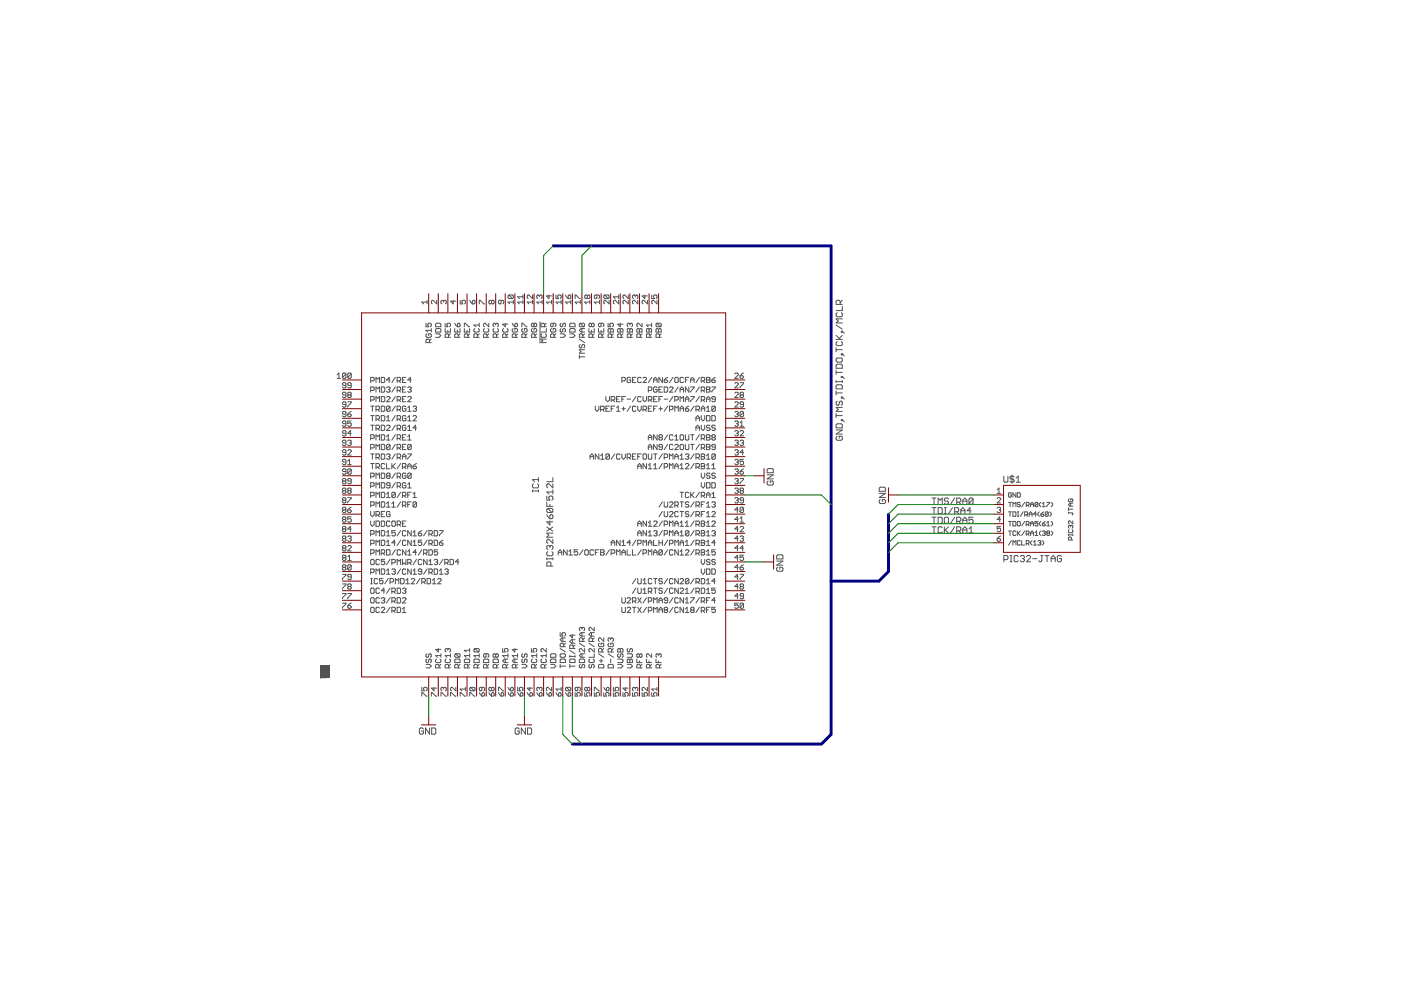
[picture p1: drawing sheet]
<svg xmlns="http://www.w3.org/2000/svg" width="297mm" height="210mm" viewBox="0 0 297 210" stroke-linecap="round" stroke-linejoin="round" font-family="sans-serif">
<g fill="none" stroke="#505050" stroke-width=".21">
<path d="M71.5 79.5l.4-.4v1.1M73.3 79.3v.7l-.1 .2h-.4l-.2-.2M73.3 79.3l-.1-.2h-.4l-.2 .2v.7M73.3 79.3l-.7 .7M74.5 79.3v.7l-.2 .2h-.4l-.2-.2M74.5 79.3l-.2-.2h-.4l-.2 .2v.7M74.5 79.3l-.8 .7M90.3 68.5v.8h.6l-.2-.4 .2-.4h.3l.2 .2v.4l-.2 .2M90.5 70.8l-.2 .2v.3l.2 .2h.7l.2-.2v-.3l-.2-.2h-.3v.4M90.6 64.1h-1.2l.4 .3M90.6 63.7v.7M91.1 72.6v-.5l-.2-.2h-.4l-.2 .2v.5h1.1"/>
<path d="M91.4 71.9l-.3 .4M91.4 69.7v.7M91.4 70h-1.1l.4 .4M92.4 70.8h.7l.4 .4-.4 .3h-.7M92.4 68.7l.1-.2h.8l.2 .2v.6h-1.1zM92.4 69.8l.1-.1h.8l.2 .1v.6h-1.1zM92.6 63.7v.7l-.8-.7-.3 .2v.3l.2 .2M94 63.9l-.1-.2-.4 .2v.3l.2 .2M94 63.9l.2-.2 .4 .2v.3l-.2 .2M94 63.9v.2M94.4 68.5v.8h.6l-.2-.4 .2-.4h.3l.2 .2v.4l-.2 .2M94.4 69.7v.7h1.1v-.7"/>
<path d="M95 70v.4M95.1 71.5v-.5l-.1-.2h-.4l-.2 .2v.5h1.1M95.5 70.8l-.4 .4M96.1 63.7v.7l-.6-.5h1.1M96.4 69.7v.7h1.1v-.7M96.4 68.5l.6 .8M97 70v.4M97.2 71.5v-.5l-.2-.2h-.4l-.2 .2v.5h1.1M97.2 68.5l.3 .2v.4l-.2 .2h-.3v-.6zM97.5 70.8l-.3 .4M97.6 63.7v.7h.5l-.2-.3 .2-.4h.4l.2 .2v.3l-.2 .2M98.4 69.3v-.8l1.2 .8"/>
<path d="M98.4 69.7v.7h1.2v-.7M99 70v.4M99.2 71.5v-.5l-.2-.2h-.4l-.2 .2v.5h1.2M99.6 70.8l-.4 .4M99.6 63.7l.5 .7M100.3 63.7l.4 .2v.3l-.2 .2h-.4v-.5zM100.7 69.7l-.2 .1v.4l.2 .2h.7l.2-.2v-.4l-.2-.1M101.2 71.5v-.5l-.2-.2h-.3l-.2 .2v.5h1.1M101.6 70.8l-.4 .4M101.6 68.5v.8M101.6 68.9h-1.1l.4 .4M101.6 64.4v-.7h.2l.8 .7h.1"/>
<path d="M102.7 69.7l-.2 .1v.4l.2 .2h.7l.2-.2v-.4l-.2-.1M103.3 71.5v-.5l-.2-.2h-.4l-.2 .2v.5h1.1M103.6 68.5v.8l-.7-.8-.4 .2v.4l.2 .2M103.6 70.8l-.3 .4M104.2 63.9l-.2-.2-.3 .2v.3l.1 .2 .4-.2M104.2 63.9l.2-.2 .4 .2v.3l-.2 .2-.4-.2M104.2 63.9v.3M104.7 69.7l-.2 .1v.4l.2 .2h.8l.2-.2v-.4l-.2-.1M105.1 68.7l-.2-.2-.4 .2v.4l.2 .2M105.1 68.7l.2-.2 .4 .2v.4l-.2 .2M105.1 68.7v.2M105.3 71.5v-.5l-.2-.2h-.4l-.2 .2v.5h1.2"/>
<path d="M105.7 70.8l-.4 .4M106.2 63.7v.5l-.2 .2-.3-.2v-.3l.2-.2h.7l.2 .2v.3l-.2 .2M106.8 69.7l-.2 .1v.4l.2 .2h.7l.2-.2v-.4l-.2-.1M107.1 68.5v.8l-.5-.6h1.1M107.3 71.5v-.5l-.2-.2h-.3l-.2 .2v.5h1.1M107.7 70.8l-.4 .4M107.9 62.5l-.2 .2v.4l.2 .2h.7M107.9 62.5h.7l.2 .2v.4l-.2 .2M107.9 62.5l.7 .8M108.6 68.5l.6 .8M108.8 69.7l-.2 .1v.4l.2 .2h.7l.2-.2v-.4l-.2-.1h-.3v.3M108.8 64.1h-1.1l.4 .3"/>
<path d="M108.8 63.7v.7M109.2 68.7l.3-.2 .2 .2v.4l-.2 .2h-.3zM109.3 71.5v-.5l-.1-.2h-.4l-.2 .2v.5h1.1M109.7 70.8l-.4 .4M110.6 69.3v-.8l1.2 .8M110.8 69.7l-.2 .1v.4l.2 .2h.8l.2-.2v-.4l-.2-.1h-.4v.3M110.9 64.1h-1.2l.4 .3M110.9 62.5v.8M110.9 63.7v.7M110.9 62.9h-1.2l.4 .4M111.4 71.5v-.5l-.2-.2h-.4l-.2 .2v.5h1.2M111.8 70.8l-.4 .4"/>
<path d="M112.9 69.7l-.2 .1v.4l.2 .2h.7l.2-.2v-.4l-.2-.1h-.4v.3M112.9 62.5v.8l-.8-.8-.3 .2v.4l.2 .2M112.9 63.7v.7M112.9 64.1h-1.1l.3 .3M113.2 68.7l-.1-.2-.4 .2v.4l.2 .2 .3-.2M113.2 68.7l.2-.2 .4 .2v.4l-.2 .2-.4-.2M113.2 68.7v.4M113.4 71.5v-.5l-.2-.2h-.3l-.2 .2v.5h1.1M113.8 70.8l-.4 .4M114.4 62.7l-.2-.2-.4 .2v.4l.2 .2M114.4 62.7l.2-.2 .3 .2v.4l-.2 .2M114.4 62.7v.2"/>
<path d="M114.5 68.2v4.5M114.9 70.8l-.2 .2v.3l.2 .2h.7l.2-.2v-.3l-.2-.2M114.9 64.1h-1.1l.4 .3M114.9 63.7v.7M115.4 69.3v-.6l-.1-.2h-.4l-.2 .2v.6h1.1M115.8 71.9h-1.1l.4 .4-.4 .3h1.1M115.8 69.7v.7h-1.1M115.8 68.5l-.4 .4M116.4 62.5v.8l-.6-.6h1.1M116.9 69.7l-.2 .1v.4l.2 .2h.8l.2-.2v-.4l-.2-.1h-.4v.3M116.9 64.1h-1.1l.4 .3M116.9 63.7v.7"/>
<path d="M117.3 68.5v.6l-.2 .2-.4-.2v-.4l.2-.2h.8l.2 .2v.4l-.2 .2M117.5 71.5v-.5l-.2-.2h-.4l-.2 .2v.5h1.2M117.9 70.8l-.4 .4M117.9 62.5v.8h.5l-.2-.4 .2-.4h.4l.2 .2v.4l-.2 .2M118.8 70.8h.7l.4 .4-.4 .3h-.7M119 68.5l-.2 .2v.4l.2 .2 .3-.2v-.4l.2-.2 .4 .2v.4l-.2 .2M119 69.7l-.2 .1v.4l.2 .2 .3-.2v-.4l.2-.1 .4 .1v.4l-.2 .2M119 64.1h-1.1l.3 .3M119 63.7v.7M119.9 62.5l.6 .8M120.5 62.7l.2-.2 .3 .2v.4l-.2 .2h-.3zM120.8 70.8h.7l.4 .4-.4 .3h-.7"/>
<path d="M120.8 68.7l.2-.2h.7l.2 .2v.6h-1.1zM120.8 69.8l.2-.1h.7l.2 .1v.6h-1.1zM121 64.1h-1.1l.4 .3M121 63.7v.7M121.9 63.3v-.8l1.1 .8M122.8 75.6h1.2M122.8 75.3v.7M122.8 71.9l1.2 .7M123 68.5l-.2 .2v.4l.2 .2h.8M123 68.5h.8l.2 .2v.4l-.2 .2M123 73l-.2 .2v.4l.2 .2 .4-.2v-.4l.2-.2 .4 .2v.4l-.2 .2M123 68.5l.8 .8"/>
<path d="M123 64.1h-1.1l.4 .3M123 63.7v.7M123.4 69.7v.7M123.6 71.5v-.5l-.2-.2h-.4l-.2 .2v.5h1.2M124 69.7h-.8l-.4 .3 .4 .4h.8M124 74.1h-1.2l.4 .4-.4 .4h1.2M124 70.8l-.4 .4M124.5 62.7l-.2-.2-.3 .2v.4l.1 .2 .4-.2M124.5 62.7l.2-.2 .4 .2v.4l-.2 .2-.4-.2M124.5 62.7v.4M124.9 69.7v.7h1.1v-.7M125.1 64.1h-1.1l.3 .3"/>
<path d="M125.1 63.7v.7M125.4 68.7l-.2-.2-.3 .2v.4l.2 .2 .3-.2M125.4 68.7l.2-.2 .4 .2v.4l-.2 .2-.4-.2M125.4 68.7v.4M125.4 70v.4M125.6 71.5v-.5l-.2-.2h-.3l-.2 .2v.5h1.1M126 70.8l-.4 .4M126.6 62.5v.6l-.2 .2-.4-.2v-.4l.2-.2h.7l.2 .2v.4l-.2 .2M126.9 69.7v.7h1.1v-.7M127.1 64.1h-1.1l.4 .3M127.1 63.7v.7M127.4 68.5v.6l-.1 .2-.4-.2v-.4l.2-.2h.7l.2 .2v.4l-.2 .2"/>
<path d="M127.4 70v.4M127.6 71.5v-.5l-.2-.2h-.3l-.2 .2v.5h1.1M128 70.8l-.4 .4M128.2 62.5l-.2 .2v.4l.2 .2h.8M128.2 62.5h.8l.1 .2v.4l-.1 .2M128.2 62.5l.8 .8M128.9 68.5v.8h.6l-.2-.4 .2-.4h.4l.1 .2v.4l-.1 .2M128.9 69.8l.2-.1 .4 .1 .4-.1 .1 .1v.6h-1.1zM129.1 63.7v.7l-.7-.7-.4 .2v.3l.2 .2M129.5 69.8v.6M129.7 71.5v-.5l-.2-.2h-.4l-.2 .2v.5h1.1M130 70.8l-.3 .4"/>
<path d="M131.1 69.7l.4 .1 .4-.1 .2 .1v.6h-1.1v-.6zM131.2 63.7v.7l-.8-.7-.4 .2v.3l.2 .2M131.2 62.9h-1.2l.4 .4M131.2 62.5v.8M131.5 68.5v.8l-.5-.6h1.1M131.5 69.8v.6M131.7 71.5v-.5l-.2-.2h-.4l-.1 .2v.5h1.1M132.1 70.8l-.4 .4M133.2 69.7l.3 .1 .4-.1 .2 .1v.6h-1.1v-.6zM133.2 63.7v.7l-.7-.7-.4 .2v.3l.2 .2M133.2 62.5v.8l-.7-.8-.4 .2v.4l.2 .2M133.5 68.7l-.1-.2-.4 .2 .2 .6"/>
<path d="M133.5 68.7l.2-.2 .4 .2-.2 .6M133.5 68.7v.2M133.5 69.8v.6M133.7 71.5v-.5l-.2-.2h-.3l-.2 .2v.5h1.1M134.1 70.8l-.4 .4M134.7 62.7l-.2-.2-.4 .2v.4l.2 .2M134.7 62.7l.2-.2 .3 .2v.4l-.2 .2M134.7 62.7v.2M135.2 69.7l.4 .1 .4-.1 .1 .1v.6h-1.1v-.6zM135.2 63.7v.7l-.7-.7-.4 .2v.3l.2 .2M135.6 69.8v.6M135.8 71.5v-.5l-.2-.2h-.4l-.2 .2v.5h1.1"/>
<path d="M136.1 68.5v.8l-.7-.8-.4 .2 .2 .6M136.1 70.8l-.3 .4M136.7 62.5v.8l-.6-.6h1.2M137.2 69.7l.4 .1 .4-.1 .2 .1v.6h-1.1v-.6zM137.3 63.7v.7l-.8-.7-.4 .2v.3l.2 .2M137.6 69.8v.6M137.8 71.5v-.5l-.2-.2h-.4l-.1 .2v.5h1.1M138.2 68.9h-1.1l.3 .4M138.2 70.8l-.4 .4M138.2 68.5v.8M138.2 62.5v.8h.5l-.1-.4 .1-.4h.4l.2 .2v.4l-.2 .2M139.3 68.5l-.2 .2 .2 .6h.7"/>
<path d="M139.3 68.5h.7l.2 .2-.2 .6M139.3 69.7l.3 .1 .4-.1 .2 .1v.6h-1.1v-.6zM139.3 68.5l.7 .8M139.3 63.7v.7l-.7-.7-.4 .2v.3l.2 .2M139.6 69.8v.6M139.8 71.5v-.5l-.2-.2h-.3l-.2 .2v.5h1.1M140.2 70.8l-.4 .4M155.8 79.3l.2-.2h.3l.2 .2v.2l-.7 .7h.7M156.9 79.7h.6l.1 .3-.1 .2h-.4zM157.6 79.1l-.7 .6M177.3 74.1h1.3M177.3 73.7v.9"/>
<path d="M177.3 76.1l.2-.2h.9l.2 .2v.4l-.2 .3h-.9l-.2-.3zM177.3 77.4l.2-.2h.9l.2 .2v.7h-1.3zM177.3 78.5v.9M177.3 79h1.3M177.3 72h1.3M177.3 71.1l.8 .9M177.3 68.9l1.3 .9M177.5 72.4l-.2 .2v.4l.2 .3h.9l.2-.3v-.4l-.2-.2M177.5 66.3l-.2 .2v.5l.2 .2h.9l.2-.2v-.5l-.2-.2M178.1 64.5v-.6l-.2-.2h-.4l-.2 .2v.6h1.3M178.4 70.2h.2v.2h-.2zM178.4 75h.2v.2h-.2z"/>
<path d="M178.4 79.8h.2v.2h-.2zM178.6 67.6h-1.3l.4 .4-.4 .5h1.3M178.6 65v.8h-1.3M178.6 79.8l.4 .5M178.6 75l.4 .5M178.6 71.1l-.7 .7M178.6 70.2l.4 .5M178.6 63.7l-.5 .4M71.5 80.2h.7M73.3 85.8h-.5l-.2-.2 .2-.4h.4l.1 .2v.7l-.1 .2h-.4l-.2-.2M73.3 83.7h-.5l-.2-.2 .2-.3h.4l.1 .2v.7l-.1 .2h-.4l-.2-.2M73.3 81.7h-.5l-.2-.2 .2-.4h.4l.1 .2v.8l-.1 .2h-.4l-.2-.2"/>
<path d="M73.3 89.8h-.5l-.2-.2 .2-.3h.4l.1 .2v.7l-.1 .2h-.4l-.2-.2M73.3 87.8h-.5l-.2-.2 .2-.4h.4l.1 .2v.8l-.1 .1h-.4l-.2-.1M73.3 91.9h-.5l-.2-.2 .2-.4h.4l.1 .2v.7l-.1 .2h-.4l-.2-.2M73.3 95.9h-.5l-.2-.2 .2-.3h.4l.1 .1v.8l-.1 .2h-.4l-.2-.2M73.3 93.9h-.5l-.2-.2 .2-.4h.4l.1 .2v.8l-.1 .1h-.4l-.2-.1M73.3 98h-.5l-.2-.2 .2-.4h.4l.1 .2v.7l-.1 .2h-.4l-.2-.2M73.3 100h-.5l-.2-.2 .2-.4h.4l.1 .2v.8l-.1 .1h-.4l-.2-.1M73.7 85.2h.8l-.8 1.1M73.7 87.8h.6l.2 .4-.2 .1h-.4l-.2-.1zM73.7 95.5l.2-.1h.4l.2 .1v.2l-.8 .8h.8M73.7 93.5l.2-.2h.4l.2 .2-.2 .4M73.7 98.5h.8"/>
<path d="M73.7 97.8l.4-.4v1.1M73.9 83.7l-.2-.2 .2-.3h.4l.2 .2-.2 .3M73.9 83.7l-.2 .2 .2 .4h.4l.2-.2-.2-.4M73.9 83.7h.4M74.1 93.9h.2M74.3 93.9l.2 .2-.2 .3h-.4l-.2-.1M74.5 99.6l-.2-.2h-.4l-.2 .2v.8M74.5 81.7h-.6l-.2-.2 .2-.4h.4l.2 .2v.8l-.2 .2h-.4l-.2-.2M74.5 89.3h-.8v.5l.6-.2 .2 .2v.4l-.2 .2h-.4l-.2-.2M74.5 91.9h-.8l.6-.6v1.1M74.5 99.6v.8l-.2 .1h-.4l-.2-.1M74.5 99.6l-.8 .8"/>
<path d="M74.5 87.2l-.8 .6M78.6 80.8h.5l.2-.2v-.4l-.2-.2h-.5v1.1M78.6 82.8h.5l.2-.2v-.4l-.2-.2h-.5v1.1M78.6 84.8h.5l.2-.2v-.4l-.2-.1h-.5v1.1M78.6 86.1h.7M78.6 88.1h.7M78.6 90.1h.7M78.6 92.9h.5l.2-.1v-.4l-.2-.2h-.5v1.1M78.6 95h.5l.2-.2v-.4l-.2-.2h-.5v1.1M78.6 96.2h.7M78.6 98.3h.7M79 86.1v1.1"/>
<path d="M79 88.1v1.1M79 90.1v1.2M79 96.2v1.2M79 98.3v1.1M79.7 90.9h.6l.2-.2v-.4l-.2-.2h-.6v1.2M79.7 86.8h.6l.2-.1v-.4l-.2-.2h-.6v1.1M79.7 88.9h.6l.2-.2v-.4l-.2-.2h-.6v1.1M79.7 97h.6l.2-.2v-.4l-.2-.2h-.6v1.2M79.7 99h.6l.2-.2v-.3l-.2-.2h-.6v1.1M79.7 81.1v-1.1l.4 .4 .4-.4v1.1M79.7 83.1v-1.1l.4 .4 .4-.4v1.1M79.7 85.2v-1.1l.4 .3 .4-.3v1.1"/>
<path d="M79.7 93.3v-1.1l.4 .4 .4-.4v1.1M79.7 95.3v-1.1l.4 .4 .4-.4v1.1M80.1 99l.4 .4M80.1 97l.4 .4M80.1 90.9l.4 .4M80.1 88.9l.4 .3M80.1 86.8l.4 .4M80.8 80h.6l.2 .2v.7l-.2 .2h-.6zM80.8 82h.6l.2 .2v.8l-.2 .1h-.6zM80.8 84.1h.6l.2 .1v.8l-.2 .2h-.6zM80.8 86.1h.6l.2 .2v.7l-.2 .2h-.6zM80.8 88.1h.6l.2 .2v.8l-.2 .1h-.6z"/>
<path d="M80.8 90.1h.6l.2 .2v.8l-.2 .2h-.6zM80.8 92.2h.6l.2 .2v.7l-.2 .2h-.6zM80.8 94.2h.6l.2 .2v.7l-.2 .2h-.6zM80.8 96.2h.6l.2 .2v.8l-.2 .2h-.6zM81.6 98.5l-.2-.2h-.4l-.2 .2v.7l.2 .2h.4l.2-.2M82 82.2l.1-.2h.4l.2 .2-.2 .4M82 84.2l.1-.1h.4l.2 .1v.2l-.7 .8h.7M82 89.2h.7M82 90.3l.1-.2h.4l.2 .2v.2l-.7 .8h.7M82 93.3h.7M82 96.4l.1-.2h.4l.2 .2-.2 .4M82 98.3v1.1h.7"/>
<path d="M82 88.5l.3-.4v1.1M82 92.6l.3-.4v1.1M82.3 82.6h.2M82.3 96.8h.2M82.5 82.6l.2 .2-.2 .3h-.4l-.1-.1M82.5 96.8l.2 .2-.2 .4h-.4l-.1-.2M82.7 94.4l-.7 .7M82.7 80.6h-.7l.5-.6v1.1M82.7 86.3l-.2-.2h-.4l-.1 .2v.7M82.7 86.3v.7l-.2 .2h-.4l-.1-.2M82.7 94.4v.7l-.2 .2h-.4l-.1-.2M82.7 94.4l-.2-.2h-.4l-.1 .2v.7"/>
<path d="M82.7 86.3l-.7 .7M83.1 98.3v1.1M83.2 98.8l.6 .6M83.8 98.3l-.7 .7M83.8 96.2l-.7 1.2M83.8 94.2l-.7 1.1M83.8 92.2l-.7 1.1M83.8 90.1l-.7 1.2M83.8 88.1l-.7 1.1M83.8 86.1l-.7 1.1M83.8 84.1l-.7 1.1M83.8 82l-.7 1.1"/>
<path d="M83.8 80l-.7 1.1M84.2 82.8h.6l.1-.2v-.4l-.1-.2h-.6v1.1M84.2 84.8h.6l.1-.2v-.4l-.1-.1h-.6v1.1M84.2 80.8h.6l.1-.2v-.4l-.1-.2h-.6v1.1M84.2 86.8h.6l.1-.1v-.4l-.1-.2h-.6v1.1M84.2 88.9h.6l.1-.2v-.4l-.1-.2h-.6v1.1M84.2 90.9h.6l.1-.2v-.4l-.1-.2h-.6v1.2M84.2 92.9h.6l.1-.1v-.4l-.1-.2h-.6v1.1M84.2 95h.6l.1-.2v-.4l-.1-.2h-.6v1.1M84.2 97h.6l.1-.2v-.4l-.1-.2h-.6v1.2M84.6 97l.3 .4M84.6 95l.3 .3"/>
<path d="M84.6 92.9l.3 .4M84.6 90.9l.3 .4M84.6 88.9l.3 .3M84.6 86.8l.3 .4M84.6 84.8l.3 .4M84.6 82.8l.3 .3M84.6 80.8l.3 .3M84.9 98.3l-.7 1.1M85.3 80.6h.4M85.3 82.6h.4M85.3 84.6h.4M85.3 92.8h.4"/>
<path d="M85.3 94.8h.4M85.3 96.8h.8M85.3 99h.6l.2-.2v-.3l-.2-.2h-.6v1.1M85.3 97.4v-.8l.4-.4 .4 .4v.8M85.7 99l.4 .4M86.1 90.3l-.2-.2h-.4l-.2 .2v.8l.2 .2h.4l.2-.2v-.4h-.4M86.1 80h-.8v1.1h.8M86.1 82h-.8v1.1h.8M86.1 84.1h-.8v1.1h.8M86.1 86.3l-.2-.2-.6 .2v.7l.6 .2 .2-.2v-.3h-.4M86.1 88.3l-.2-.2h-.4l-.2 .2v.8l.6 .1 .2-.1v-.4h-.4M86.1 92.2h-.8v1.1h.8"/>
<path d="M86.1 94.2h-.8v1.1h.8M86.4 82.2l.6-.2 .2 .2-.2 .4M86.4 96.2h.8l-.8 1.2M86.4 84.2l.2-.1 .6 .1v.2l-.8 .8h.8M86.4 87.2h.8M86.4 89.2h.8M86.4 91.3h.8M86.4 93.3h.8M86.4 98.8h.8M86.4 99.4v-.7l.4-.4 .4 .4v.7M86.4 86.5l.4-.4v1.1M86.4 88.5l.4-.4v1.1"/>
<path d="M86.4 90.5l.4-.4v1.2M86.4 92.6l.4-.4v1.1M86.8 82.6h.2M87 82.6l.2 .2-.2 .3-.6-.1M87.2 80.6h-.8l.6-.6v1.1M87.2 94.4v.7l-.2 .2h-.4l-.2-.2M87.2 94.4l-.2-.2h-.4l-.2 .2v.7M87.2 94.4l-.8 .7M87.6 88.3l.2-.2h.3l.2 .2v.2l-.7 .7h.7M87.6 86.3l.5-.2 .2 .2-.2 .4M87.6 98.8h.5l.2 .4-.2 .2h-.3l-.2-.2zM87.9 86.7h.2"/>
<path d="M88.1 86.7l.2 .1-.2 .4-.5-.2M88.3 90.7h-.7l.5-.6v1.2M88.3 98.3l-.7 .5M125.1 97.4v-.8l.4-.4 .4 .4v.8M125.1 96.8h.8M126.2 86.1v.7l.4 .4 .4-.4v-.7M127 96.2v1.2l-.8-1.2v1.2M127.3 96.6l.4-.4v1.2M127.3 86.8h.6l.2-.1v-.4l-.2-.2h-.6v1.1M127.3 97.4h.8M127.7 86.8l.4 .4M128.5 84.1v.7l.3 .4 .4-.4v-.7"/>
<path d="M128.5 86.7h.3M129.2 86.1h-.7v1.1h.7M129.2 96.4l-.2-.2h-.3l-.2 .2v.8M129.2 96.4v.8l-.2 .2h-.3l-.2-.2M129.2 96.4l-.7 .8M129.6 84.8h.6l.1-.2v-.4l-.1-.1h-.6v1.1M129.6 86.7h.4M130 84.8l.3 .4M130.3 86.1h-.7v1.1M130.3 96.2l-.7 1.2M130.7 84.6h.4M130.7 87.2h.8"/>
<path d="M130.7 86.5l.4-.4v1.1M131.5 84.1h-.8v1.1h.8M131.5 96.4l-.2-.2h-.4l-.2 .2v.8l.2 .2h.4l.2-.2M131.8 96.2v.8l.4 .4 .4-.4v-.8M131.8 80.8h.6l.2-.2v-.4l-.2-.2h-.6v1.1M131.8 84.6h.4M131.8 86.7h.8M132.2 86.3v.7M132.6 84.1h-.8v1.1M133 97h.5l.2-.2v-.4l-.2-.2h-.5v1.2M133 84.6h.7M133.3 97l.4 .4"/>
<path d="M133.7 80.2l-.2-.2h-.4l-.1 .2v.7l.1 .2h.4l.2-.2v-.3h-.4M133.7 86.1l-.7 1.1M134.1 80.6h.4M134.1 96.8h.4M134.8 80h-.7v1.1h.7M134.8 86.3l-.2-.2h-.3l-.2 .2v.7l.2 .2h.3l.2-.2M134.8 96.2h-.7v1.2h.7M134.8 84.1l-.7 1.1M135.2 86.1v.7l.4 .4 .4-.4v-.7M135.2 99.4v-.7l.4-.4 .4 .4v.7M135.2 96.8h.4M135.2 98.8h.8"/>
<path d="M136 80.2l-.2-.2h-.4l-.2 .2v.7l.2 .2h.4l.2-.2M136 84.2l-.2-.1h-.4l-.2 .1v.8l.2 .2h.4l.2-.2M136 96.2h-.8v1.2M136.3 80.2l.2-.2h.4l.2 .2v.2l-.8 .7h.8M136.3 84.1v.7l.4 .4 .4-.4v-.7M136.3 86.8h.6l.2-.1v-.4l-.2-.2h-.6v1.1M136.5 96.2h.4l.2 .2v.8l-.2 .2h-.4l-.2-.2v-.8zM136.7 86.8l.4 .4M137.1 98.3v1.1l-.8-1.1v1.1M137.5 98.7l.3-.4v1.1M137.5 82.8h.5l.2-.2v-.4l-.2-.2h-.5v1.1M137.5 84.8h.5l.2-.2v-.4l-.2-.1h-.5v1.1"/>
<path d="M137.5 93.3v-.7l.3-.4 .4 .4v.7M137.5 95.3v-.7l.3-.4 .4 .4v.7M137.5 96.2v1l.1 .2h.4l.2-.2v-1M137.5 86.7h.3M137.5 92.8h.7M137.5 94.8h.7M137.5 99.4h.7M137.8 84.8l.4 .4M138.2 80l-.7 1.1M138.2 86.1h-.7v1.1h.7M138.6 81.1v-.7l.3-.4 .4 .4v.7M138.6 80.6h.7"/>
<path d="M138.6 84.6h.3M138.6 86.7h.3M138.6 96.2h.7M138.6 98.7l.3-.4v1.1M138.6 99.4h.7M138.9 96.2v1.2M139.3 82.2l-.2-.2h-.4l-.1 .2v.8l.1 .1h.4l.2-.1v-.4h-.4M139.3 92.2v1.1l-.7-1.1v1.1M139.3 94.2v1.1l-.7-1.1v1.1M139.3 84.1h-.7v1.1h.7M139.3 86.1h-.7v1.1M139.7 82.6h.4"/>
<path d="M139.7 84.6h.4M139.7 86.7h.7M139.9 92.8l-.2-.2 .2-.4h.4l.1 .2-.1 .4M139.9 92.8l-.2 .1 .2 .4h.4l.1-.2-.1-.3M139.9 92.8h.4M140.1 86.3v.7M140.4 80v1.1l-.7-1.1v1.1M140.4 82h-.7v1.1h.7M140.4 84.1h-.7v1.1M140.4 94.8h-.5l-.2-.2 .2-.4h.4l.1 .2v.7l-.1 .2h-.4l-.2-.2M140.4 96.2l-.7 1.2M140.4 98.3l-.7 1.1"/>
<path d="M140.8 99h.6l.2-.2v-.3l-.2-.2h-.6v1.1M140.8 97h.6l.2-.2v-.4l-.2-.2h-.6v1.2M140.8 80.6h.6l.2 .3-.6 .2-.2-.2zM140.8 82h.6l.2 .2v.8l-.2 .1h-.6zM140.8 84.6h.8M141.6 80l-.8 .6M141.6 86.1l-.8 1.1M141.6 92.2l-.8 1.1M141.6 94.2l-.8 1.1M141.9 82.2l.2-.2 .6 .2v.2l-.8 .7h.8M141.9 86.8h.6l.2-.1v-.4l-.2-.2h-.6v1.1M141.9 97.4v-1.2l.4 .4 .4-.4v1.2"/>
<path d="M141.9 99.4v-1.1l.4 .4 .4-.4v1.1M142.7 94.4l-.2-.2h-.4l-.2 .2v.7l.2 .2h.4l.2-.2M142.7 80l-.8 1.1M142.7 84.1l-.8 1.1M142.7 92.4l-.2-.2h-.4l-.2 .2v.7l.2 .2h.4l.2-.2M143.1 99.4v-.7l.3-.4 .4 .4v.7M143.1 80.2l.2-.2 .5 .2v.7l-.2 .2-.5-.2zM143.1 84.8h.5l.2-.2v-.4l-.2-.1h-.5v1.1M143.1 87.2v-1.1l.3 .4 .4-.4v1.1M143.1 97.4v-.8l.3-.4 .4 .4v.8M143.1 94.4l.2-.2h.3l.2 .2v.2l-.7 .7h.7M143.1 93.3h.7"/>
<path d="M143.1 92.6l.3-.4v1.1M143.1 96.8h.7M143.1 98.8h.7M143.8 82l-.7 1.1M144.2 83.1v-.7l.3-.4 .4 .4v.7M144.2 85.2v-1.1l.3 .3 .4-.3v1.1M144.2 87.2v-.7l.3-.4 .4 .4v.7M144.2 92.4l.2-.2h.3l.2 .2v.7l-.2 .2h-.3l-.2-.2zM144.2 94.4l.2-.2h.3l.2 .2v.7l-.2 .2h-.3l-.2-.2zM144.2 82.6h.7M144.2 86.7h.7M144.2 97.4h.7"/>
<path d="M144.2 96.6l.3-.4v1.2M144.2 98.7l.3-.4v1.1M144.2 99.4h.7M144.9 80.2l-.2-.2-.5 .2v.7l.2 .2 .5-.2M145.3 80.6h.4M145.3 85.2v-.8l.4-.3 .4 .3v.8M145.3 86.7h.6l.2 .3-.6 .2-.2-.2zM145.3 92.2v.9l.2 .2h.4l.2-.2v-.9M145.3 94.2v.9l.2 .2h.4l.2-.2v-.9M145.3 96.4l.2-.2h.4l.2 .2-.2 .4M145.3 98.5l.2-.2h.4l.2 .2v.2l-.8 .7h.8M145.3 84.6h.8"/>
<path d="M145.7 96.8h.2M145.9 96.8l.2 .2-.2 .4h-.4l-.2-.2M146.1 80h-.8v1.1M146.1 82v1.1l-.8-1.1v1.1M146.1 86.1l-.8 .6M146.4 80.6h.8M146.4 81.1v-.7l.4-.4 .4 .4v.7M146.4 82h.8l-.8 1.1M146.4 84.1h.8l-.8 1.1M146.4 92.2h.8M146.4 94.2h.8M146.8 92.2v1.1"/>
<path d="M146.8 94.2v1.1M147.2 86.1l-.8 1.1M147.2 96.2l-.8 1.2M147.2 98.3l-.8 1.1M147.6 86.8h.5l.2-.1v-.4l-.2-.2h-.5v1.1M147.6 89.2v-.7l.3-.4 .4 .4v.7M147.6 91.3v-.8l.3-.4 .4 .4v.8M147.6 97h.5l.2-.2v-.4l-.2-.2h-.5v1.2M147.6 99h.5l.2-.2v-.3l-.2-.2h-.5v1.1M147.6 88.7h.7M147.6 90.7h.7M147.9 86.8l.4 .4"/>
<path d="M147.9 97l.4 .4M147.9 99l.4 .4M148.3 80l-.7 1.1M148.3 82l-.7 1.1M148.3 84.1l-.7 1.1M148.3 92.2l-.7 1.1M148.3 94.2l-.7 1.1M148.7 80.8h.5l.2-.2v-.4l-.2-.2h-.5v1.1M148.7 82.8h.5l.2-.2v-.4l-.2-.2h-.5v1.1M148.7 84.8h.5l.2-.2v-.4l-.2-.1h-.5v1.1M148.7 87.2v-.7l.3-.4 .4 .4v.7M148.7 88.1v.8l.3 .3 .4-.3v-.8"/>
<path d="M148.7 90.1v.8l.3 .4 .4-.4v-.8M148.7 92.9h.5l.2-.1v-.4l-.2-.2h-.5v1.1M148.7 95h.5l.2-.2v-.4l-.2-.2h-.5v1.1M148.7 96.2h.5l.2 .2-.2 .4 .2 .4-.2 .2h-.5zM148.7 98.3h.5l.2 .2-.2 .3 .2 .4-.2 .2h-.5zM148.7 86.7h.7M148.7 96.8h.5M148.7 98.8h.5M149 80.8l.4 .3M149 82.8l.4 .3M149 84.8l.4 .4M149 92.9l.4 .4"/>
<path d="M149 95l.4 .3M149.8 88.1h.5l.2 .2v.8l-.2 .1h-.5zM149.8 82h.5l.2 .2-.2 .4 .2 .4-.2 .1h-.5zM149.8 80h.5l.2 .2-.2 .4 .2 .3-.2 .2h-.5zM149.8 80.6h.5M149.8 85.2v-.8l.4-.3 .3 .3v.8M149.8 92.2h.5l.2 .2-.2 .4 .2 .3-.2 .2h-.5zM149.8 94.2h.5l.2 .2-.2 .4 .2 .3-.2 .2h-.5zM149.8 82.6h.5M149.8 84.6h.7M149.8 87.2h.7M149.8 86.5l.4-.4v1.1"/>
<path d="M149.8 96.6l.4-.4v1.2M149.8 98.7l.4-.4v1.1M149.8 92.8h.5M149.8 94.8h.5M149.8 97.4h.7M149.8 99.4h.7M150.5 90.3l-.2-.2h-.3l-.2 .4 .2 .2h.3l.2 .4-.2 .2h-.3l-.2-.2M150.9 80.6h.6l.2 .3-.6 .2-.2-.2zM150.9 82h.8l-.8 1.1M150.9 88.1h.6l.2 .2v.8l-.2 .1h-.6zM150.9 99.4h.8M150.9 98.7l.4-.4v1.1"/>
<path d="M151.1 92.8l-.2 .1 .2 .4h.4l.2-.2-.2-.3M151.1 92.8l-.2-.2 .2-.4h.4l.2 .2-.2 .4M151.1 92.8h.4M151.7 94.8h-.6l-.2-.2 .2-.4h.4l.2 .2v.7l-.2 .2h-.4l-.2-.2M151.7 90.3l-.2-.2h-.4l-.2 .4 .2 .2h.4l.2 .4-.2 .2h-.4l-.2-.2M151.7 80l-.8 .6M151.7 84.6h-.6l-.2-.2 .2-.3 .6 .1v.8l-.2 .2-.6-.2M151.7 86.3l-.2-.2-.6 .2v.7M151.7 96.4l-.2-.2h-.4l-.2 .2v.8M151.7 86.3v.7l-.2 .2-.6-.2M151.7 96.4v.8l-.2 .2h-.4l-.2-.2M151.7 86.3l-.8 .7"/>
<path d="M151.7 96.4l-.8 .8M155.8 81.3l.2-.2h.3l.2 .2v.2l-.7 .8h.7M155.8 83.4l.2-.2h.3l.2 .2v.1l-.7 .8h.7M155.8 85.4l.2-.2h.3l.2 .2v.2l-.7 .7h.7M155.8 87.4l.2-.2h.3l.2 .2-.2 .4M155.8 89.5l.2-.2h.3l.2 .2-.2 .3M155.8 91.5l.2-.2h.3l.2 .2-.2 .4M155.8 93.5l.2-.2h.3l.2 .2-.2 .4M155.8 95.5l.2-.1h.3l.2 .1-.2 .4M155.8 97.6l.2-.2h.3l.2 .2-.2 .4M155.8 99.6l.2-.2h.3l.2 .2-.2 .4M156.1 87.8h.2"/>
<path d="M156.1 89.8h.2M156.1 91.9h.2M156.1 93.9h.2M156.1 95.9h.2M156.1 98h.2M156.1 100h.2M156.3 93.9l.2 .2-.2 .3h-.3l-.2-.1M156.3 87.8l.2 .2-.2 .3h-.3l-.2-.1M156.3 89.8l.2 .2-.2 .4h-.3l-.2-.2M156.3 91.9l.2 .1-.2 .4h-.3l-.2-.2M156.3 95.9l.2 .2-.2 .4h-.3l-.2-.2M156.3 98l.2 .1-.2 .4h-.3l-.2-.2"/>
<path d="M156.3 100l.2 .2-.2 .3h-.3l-.2-.1M156.9 81.1h.7l-.7 1.2M156.9 100h.6l.1 .4-.1 .1h-.4l-.2-.1zM156.9 91.5l.2-.2h.4l.1 .2v.2l-.7 .7h.7M156.9 93.5l.2-.2h.4l.1 .2-.1 .4M156.9 90.4h.7M156.9 89.6l.4-.3v1.1M157.1 83.7l-.2-.2 .2-.3h.4l.1 .2-.1 .3M157.1 83.7l-.2 .2 .2 .4h.4l.1-.2-.1-.4M157.1 83.7h.4M157.3 93.9h.2M157.5 93.9l.1 .2-.1 .3h-.4l-.2-.1"/>
<path d="M157.6 97.4h-.7v.6l.4-.2 .3 .2v.3l-.1 .2h-.4l-.2-.2M157.6 85.8h-.5l-.2-.2 .2-.4h.4l.1 .2v.7l-.1 .2h-.4l-.2-.2M157.6 87.4l-.1-.2h-.4l-.2 .2v.8M157.6 87.4v.8l-.1 .1h-.4l-.2-.1M157.6 87.4l-.7 .8M157.6 95.9h-.7l.6-.5v1.1M157.6 99.4l-.7 .6M162.6 99.6l.3-.2h.8l.3 .2v.6h-1.4zM177.3 81.8l.2-.2h.9l.2 .2v.6h-1.3zM177.3 88.1h1.3M177.3 90.1l.2-.2h.9l.2 .2v.6h-1.3zM177.3 80.7v.4"/>
<path d="M177.3 82.9v.9M177.3 87.7v.8M177.3 91.2h1.3l-1.3 .8h1.3M177.3 83.3h1.3M177.3 80.9h1.3M177.5 92.5l-.2 .2v.4l.2 .2h.9l.2-.2v-.4l-.2-.2h-.5v.4M177.5 85.1l-.2 .2v.4l.4 .2 .2-.2v-.4l.5-.2 .2 .2v.4l-.2 .2M178.4 84.2h.2v.2h-.2zM178.4 89h.2v.2h-.2zM178.6 86.4h-1.3l.4 .4-.4 .4h1.3M178.6 80.7v.4M178.6 89l.4 .4"/>
<path d="M178.6 84.2l.4 .4M72.8 116.2l-.2-.2 .2-.3h.4l.1 .2-.1 .3M72.8 108.1l-.2 .2 .2 .4h.4l.1-.2-.1-.4M72.8 106.1h.4M72.8 102l-.2 .2 .2 .4h.4l.1-.2-.1-.4M72.8 104l-.2 .2 .2 .4h.4l.1-.2-.1-.4M72.8 102h.4M72.8 108.1l-.2-.2 .2-.4h.4l.1 .2-.1 .4M72.8 108.1h.4M72.8 106.1l-.2 .2 .2 .3h.4l.1-.2-.1-.3M72.8 106.1l-.2-.2 .2-.4h.4l.1 .2-.1 .4M72.8 112.2l-.2-.2 .2-.4h.4l.1 .2-.1 .4"/>
<path d="M72.8 112.2l-.2 .2 .2 .3h.4l.1-.2-.1-.3M72.8 114.2l-.2 .2 .2 .4h.4l.1-.2-.1-.4M72.8 114.2h.4M72.8 110.1h.4M72.8 104l-.2-.1 .2-.4h.4l.1 .2-.1 .3M72.8 110.1l-.2 .2 .2 .4h.4l.1-.2-.1-.4M72.8 116.2l-.2 .2 .2 .4h.4l.1-.2-.1-.4M72.8 102l-.2-.2 .2-.3h.4l.1 .1-.1 .4M72.8 104h.4M72.8 110.1l-.2-.2 .2-.3h.4l.1 .2-.1 .3M72.8 114.2l-.2-.2 .2-.4h.4l.1 .2-.1 .4M72.8 112.2h.4"/>
<path d="M72.8 116.2h.4M72.8 118.3h.4M72.8 118.3l-.2-.2 .2-.4h.4l.1 .2-.1 .4M72.8 118.3l-.2 .1 .2 .4h.4l.1-.2-.1-.3M73.7 115.9l.2-.2h.4l.2 .2-.8 .9h.8M73.7 108.1h.6l.2 .4-.2 .2h-.4l-.2-.2zM73.7 105.5h.8l-.8 1.1M73.7 113.8l.2-.2h.4l.2 .2-.2 .4M73.7 118.8h.8M73.7 118.1l.4-.4v1.1M73.9 104l-.2 .2 .2 .4h.4l.2-.2-.2-.4M73.9 104l-.2-.1 .2-.4h.4l.2 .2-.2 .3"/>
<path d="M73.9 104h.4M74.1 114.2h.2M74.3 114.2l.2 .2-.2 .4h-.4l-.2-.2M74.5 102h-.6l-.2-.2 .2-.3h.4l.2 .1v.8l-.2 .2h-.4l-.2-.2M74.5 119.9l-.2-.2h-.4l-.2 .2v.8M74.5 109.6h-.8v.5l.6-.2 .2 .2v.4l-.2 .2h-.4l-.2-.2M74.5 112.2h-.8l.6-.6v1.1M74.5 119.9v.8l-.2 .2h-.4l-.2-.2M74.5 119.9l-.8 .8M74.5 107.5l-.8 .6M78.6 107.1h.5l.2-.1v-.4l-.2-.2h-.5v1.1M78.6 113.2h.5l.2-.1v-.4l-.2-.2h-.5v1.1"/>
<path d="M78.6 101.1h.5l.2-.2v-.4l-.2-.2h-.5v1.1M78.6 103.1h.5l.2-.2v-.4l-.2-.2h-.5v1.2M78.6 105.1h.5l.2-.2v-.3l-.2-.2h-.5v1.1M78.6 115.3h.5l.2-.2v-.4l-.2-.2h-.5v1.2M78.6 117.3h.5l.2-.2v-.3l-.2-.2h-.5v1.1M78.6 108.4v.8l.4 .4 .3-.4v-.8M78.6 110.5v.7l.4 .4 .3-.4v-.7M78.8 118.6h.3l.2 .2v.7l-.2 .2h-.3l-.2-.2v-.7zM79.7 110.5h.6l.2 .2v.7l-.2 .2h-.6zM79.7 117.7v-1.1l.4 .3 .4-.3v1.1M79.7 109.2h.6l.2-.2v-.4l-.2-.2h-.6v1.2M79.7 101.4v-1.1l.4 .4 .4-.4v1.1"/>
<path d="M79.7 103.5v-1.2l.4 .4 .4-.4v1.2M79.7 105.5v-1.1l.4 .4 .4-.4v1.1M79.7 107.5v-1.1l.4 .4 .4-.4v1.1M79.7 113.6v-1.1l.4 .4 .4-.4v1.1M79.7 115.7v-1.2l.4 .4 .4-.4v1.2M80.1 109.2l.4 .4M80.5 118.8l-.2-.2h-.4l-.2 .2v.7l.2 .2h.4l.2-.2M80.8 110.5h.6l.2 .2v.7l-.2 .2h-.6zM80.8 106.4h.6l.2 .2v.7l-.2 .2h-.6zM80.8 109h.4M80.8 114.5h.6l.2 .2v.8l-.2 .2h-.6zM80.8 104.4h.6l.2 .2v.7l-.2 .2h-.6z"/>
<path d="M80.8 102.3h.6l.2 .2v.8l-.2 .2h-.6zM80.8 100.3h.6l.2 .2v.7l-.2 .2h-.6zM80.8 112.5h.6l.2 .2v.7l-.2 .2h-.6zM80.8 117.3h.6l.2-.2v-.3l-.2-.2h-.6v1.1M81.2 117.3l.4 .4M81.6 108.4h-.8v1.2h.8M81.6 118.6h-.8v.5l.4-.1 .4 .1v.4l-.2 .2h-.4l-.2-.2M82 115.7h.7M82 105.5h.7M82 116.6h.5l.2 .2v.7l-.2 .2h-.5zM82 107.5h.7M82 113.6h.7"/>
<path d="M82 104.8l.3-.4v1.1M82 106.8l.3-.4v1.1M82 112.9l.3-.4v1.1M82 114.9l.3-.4v1.2M82.1 100.9l-.1-.2 .1-.4h.4l.2 .2-.2 .4M82.1 100.9h.4M82.1 100.9l-.1 .2 .1 .3h.4l.2-.2-.2-.3M82.7 110.7l-.2-.2h-.4l-.1 .2v.7l.1 .2h.4l.2-.2M82.7 108.6l-.2-.2h-.4l-.1 .2v.8l.1 .2h.4l.2-.2v-.4h-.4M82.7 102.9h-.6l-.1-.2 .1-.4h.4l.2 .2v.8l-.2 .2h-.4l-.1-.2M82.7 118.6l-.7 1.1M83.1 107.5h.7"/>
<path d="M83.1 119.3h.5l.2-.2v-.3l-.2-.2h-.5v1.1M83.1 106.8l.3-.4v1.1M83.2 110.5h.4l.2 .2v.7l-.2 .2h-.4l-.1-.2v-.7zM83.8 115.1h-.7l.5-.6v1.2M83.8 104.6v.7l-.2 .2h-.4l-.1-.2M83.8 104.6l-.2-.2h-.4l-.1 .2v.7M83.8 112.5h-.7v.6l.5-.2 .2 .2v.3l-.2 .2h-.4l-.1-.2M83.8 116.6l-.7 1.1M83.8 104.6l-.7 .7M83.8 102.3l-.7 1.2M83.8 100.3l-.7 1.1M84.2 111.2h.6l.1-.2v-.3l-.1-.2h-.6v1.1"/>
<path d="M84.2 101.1h.6l.1-.2v-.4l-.1-.2h-.6v1.1M84.2 103.1h.6l.1-.2v-.4l-.1-.2h-.6v1.2M84.2 119.7v-1.1l.4 .4 .3-.4v1.1M84.6 111.2l.3 .4M84.6 103.1l.3 .4M84.6 101.1l.3 .3M84.9 116.8l-.1-.2h-.4l-.2 .2v.7l.2 .2h.4l.1-.2M84.9 114.5l-.7 1.2M84.9 112.5l-.7 1.1M84.9 106.4l-.7 1.1M84.9 104.4l-.7 1.1M85.3 107.1h.6l.2-.1v-.4l-.2-.2h-.6v1.1"/>
<path d="M85.3 111h.4M85.3 105.1h.6l.2-.2v-.3l-.2-.2h-.6v1.1M85.3 118.6v1.1l.4-.4 .4 .4v-1.1M85.7 107.1l.4 .4M85.7 105.1l.4 .4M86.1 110.5h-.8v1.1h.8M86.1 114.7l-.2-.2h-.4l-.2 .2v.8l.2 .2h.4l.2-.2M86.1 102.5l-.2-.2h-.4l-.2 .2v.8l.2 .2h.4l.2-.2v-.4h-.4M86.1 112.7l-.2-.2h-.4l-.2 .2v.7l.2 .2h.4l.2-.2M86.1 100.5l-.2-.2h-.4l-.2 .2v.7l.2 .2h.4l.2-.2v-.3h-.4M86.1 116.6v1.1l-.8-1.1v1.1M86.4 107h.4"/>
<path d="M86.4 104.9h.4M86.4 117.7h.8M86.4 103.5h.8M86.4 119.3h.6l.2-.2v-.3l-.2-.2h-.6v1.1M86.4 116.9l.4-.3v1.1M86.4 102.7l.4-.4v1.2M86.8 119.3l.4 .4M87.2 106.4h-.8v1.1M87.2 100.5l-.8 .7M87.2 100.5l-.2-.2h-.4l-.2 .2v.7M87.2 100.5v.7l-.2 .2h-.4l-.2-.2M87.2 104.4h-.8v1.1"/>
<path d="M87.2 112.5v1.1l-.8-1.1v1.1M87.2 114.5v1.2l-.8-1.2v1.2M87.6 115.7h.7M87.6 105.5h.7M87.6 113.6h.7M87.6 104.8l.3-.4v1.1M87.6 112.9l.3-.4v1.1M87.6 114.9l.3-.4v1.2M88.3 106.6l-.2-.2h-.3l-.2 .2v.7M88.3 106.6v.7l-.2 .2h-.3l-.2-.2M88.3 117.1h-.7l.5-.5v1.1M88.3 118.6l-.7 1.1"/>
<path d="M88.3 106.6l-.7 .7M88.7 113.1h.5l.2 .3-.2 .2h-.3l-.2-.2zM89.4 114.5h-.7v.6l.3-.2 .4 .2v.4l-.2 .2h-.3l-.2-.2M89.4 118.8l-.2-.2h-.3l-.2 .2v.7l.2 .2h.3l.2-.2M89.4 116.6l-.7 1.1M89.4 112.5l-.7 .6M89.8 117.3h.6l.2-.2v-.3l-.2-.2h-.6v1.1M90.2 117.3l.4 .4M90.6 118.6v1.1l-.8-1.1v1.1M90.6 114.5l-.8 1.2M90.6 112.5l-.8 1.1M90.9 113.2h.6l.2-.1v-.4l-.2-.2h-.6v1.1"/>
<path d="M90.9 116.6h.6l.2 .2v.7l-.2 .2h-.6zM90.9 115.3h.6l.2-.2v-.4l-.2-.2h-.6v1.2M90.9 119.7h.8M90.9 119l.4-.4v1.1M91.3 115.3l.4 .4M91.3 113.2l.4 .4M92.1 118.8l.1-.2h.4l.2 .2-.2 .3M92.1 114.5h.5l.2 .2v.8l-.2 .2h-.5zM92.1 112.5h.5l.2 .2v.7l-.2 .2h-.5zM92.4 119.1h.2M92.6 119.1l.2 .2-.2 .4h-.4l-.1-.2M92.8 116.6h-.7v.5l.5-.2 .2 .2v.4l-.2 .2h-.4l-.1-.2"/>
<path d="M93.2 115.1h.5l.2 .4-.2 .2h-.3l-.2-.2zM93.2 112.5h.7l-.7 1.1M93.9 118.6l-.7 1.1M93.9 114.5l-.7 .6M94.3 119.3h.5l.2-.2v-.3l-.2-.2h-.5v1.1M94.7 119.3l.3 .4M95.4 118.6h.6l.2 .2v.7l-.2 .2h-.6zM97.3 119.1h-.8l.6-.5v1.1M112.9 104.1h1.3M112.9 103.9v.4M113.1 102.6l-.2 .2v.4l.2 .2h.9l.2-.2v-.4l-.2-.2M114.2 101.3v.8"/>
<path d="M114.2 103.9v.4M114.2 101.7h-1.3l.4 .4M115.9 106.5v.9h1.3M115.9 118.5h1.3M115.9 105.2v.8h.7l-.2-.4 .2-.4h.4l.2 .2v.4l-.2 .2M115.9 118.3v.4M115.9 111.7l1.3 .9M115.9 109.1l.7 .9M116.1 107.8l-.2 .2v.5l.2 .2h.9M116.1 117l-.2 .2v.4l.2 .2h.9l.2-.2v-.4l-.2-.2M116.1 107.8h.9l.2 .2v.5l-.2 .2M116.1 107.8l.9 .9"/>
<path d="M116.6 115.9l-.2-.2-.5 .2v.4l.2 .2M116.6 115.9l.2-.2 .4 .2v.4l-.2 .2M116.6 106.9v.5M116.6 110.4v.9l-.7-.7h1.3M116.6 115.9v.2M116.8 109.1l.4 .2v.5l-.2 .2h-.4v-.7zM117.2 102.6v.8l-.8-.8-.5 .2v.4l.2 .2M117.2 114.3v.9l-.8-.9-.5 .3v.4l.2 .2M117.2 101.3v.8h-1.3M117.2 103.9v.8M117.2 118.3v.4M117.2 113h-1.3l.5 .5-.5 .4h1.3"/>
<path d="M117.2 111.7l-1.3 .9M117.2 104.3h-1.3l.5 .4M118.4 117.7v-.8l.3-.3 .4 .3v.8M118.4 117.1h.7M120.2 116.6v1.1l-.7-1.1v1.1M120.6 117.7h.8M120.6 116.9l.4-.3v1.1M122.5 116.6h-.8v.5l.4-.2 .4 .2v.4l-.2 .2h-.4l-.2-.2M123.6 116.6l-.7 1.1M124 116.8l.2-.2h.3l.2 .2v.7l-.2 .2h-.3l-.2-.2zM125.9 116.8l-.2-.2h-.4l-.2 .2v.7l.2 .2h.4l.2-.2M126.2 117.1h.4"/>
<path d="M127 116.6h-.8v1.1M127.3 116.6h.6l.2 .2-.2 .3 .2 .4-.2 .2h-.6zM127.3 117.1h.6M129.2 116.6l-.7 1.1M129.6 115.1h.7M129.6 115.7v-.8l.4-.4 .3 .4v.8M129.6 117.3h.6l.1-.2v-.3l-.1-.2h-.6v1.1M130.7 117.7v-1.1l.4 .3 .4-.3v1.1M131.5 114.5v1.2l-.8-1.2v1.2M131.8 115.7h.8M131.8 117.7v-.8l.4-.3 .4 .3v.8M131.8 114.9l.4-.4v1.2"/>
<path d="M131.8 117.1h.8M133 116.6v1.1h.7M133.7 115.1h-.7l.5-.6v1.2M134.1 116.6v1.1h.7M134.8 114.5l-.7 1.2M135.2 111h.8M135.2 113.1h.8M135.2 111.6v-.8l.4-.3 .4 .3v.8M135.2 113.6v-.7l.4-.4 .4 .4v.7M135.2 115.3h.6l.2-.2v-.4l-.2-.2h-.6v1.2M136 116.6l-.8 1.1M136.3 115.7v-1.2l.4 .4 .4-.4v1.2"/>
<path d="M136.3 117.3h.6l.2-.2v-.3l-.2-.2h-.6v1.1M137.1 110.5v1.1l-.8-1.1v1.1M137.1 112.5v1.1l-.8-1.1v1.1M137.5 115.1h.7M137.5 110.8l.3-.3v1.1M137.5 112.9l.3-.4v1.1M137.5 115.7v-.8l.3-.4 .4 .4v.8M137.5 117.7v-1.1l.3 .3 .4-.3v1.1M137.5 111.6h.7M137.5 113.6h.7M138.6 110.7l.1-.2h.4l.2 .2v.1l-.7 .8h.7M138.6 114.5v1.2h.7"/>
<path d="M138.6 112.7l.1-.2h.4l.2 .2-.2 .4M138.6 117.7v-.8l.3-.3 .4 .3v.8M138.6 117.1h.7M138.9 113.1h.2M139.1 113.1l.2 .1-.2 .4h-.4l-.1-.2M139.7 115.1h.7M139.7 114.5v1.2M140.4 116.8v.7l-.1 .2h-.4l-.2-.2M140.4 116.8l-.1-.2h-.4l-.2 .2v.7M140.4 114.5v1.2M140.4 106.4l-.7 1.1M140.4 108.4l-.7 1.2"/>
<path d="M140.4 110.5l-.7 1.1M140.4 112.5l-.7 1.1M140.4 116.8l-.7 .7M140.8 111.2h.6l.2-.2v-.3l-.2-.2h-.6v1.1M140.8 113.2h.6l.2-.1v-.4l-.2-.2h-.6v1.1M140.8 106.4v.9l.2 .2h.4l.2-.2v-.9M140.8 108.4v1l.2 .2h.4l.2-.2v-1M141.6 114.5l-.8 1.2M141.6 116.6l-.8 1.1M141.9 106.6l.2-.2h.4l.2 .2v.2l-.8 .7h.8M141.9 108.6l.2-.2h.4l.2 .2v.2l-.8 .8h.8M141.9 111.6v-1.1l.4 .3 .4-.3v1.1"/>
<path d="M141.9 113.6v-1.1l.4 .4 .4-.4v1.1M141.9 115.3h.6l.2-.2v-.4l-.2-.2h-.6v1.2M142.7 116.8l-.2-.2h-.4l-.2 .2v.7l.2 .2h.4l.2-.2M143.1 107.1h.5l.2-.1v-.4l-.2-.2h-.5v1.1M143.1 111h.7M143.1 113.1h.7M143.1 111.6v-.8l.3-.3 .4 .3v.8M143.1 113.6v-.7l.3-.4 .4 .4v.7M143.1 115.7v-1.2l.3 .4 .4-.4v1.2M143.4 107.1l.4 .4M143.8 108.6l-.2-.2h-.3l-.2 .2v.8l.2 .2h.3l.2-.2M143.8 116.6v1.1l-.7-1.1v1.1"/>
<path d="M144.2 106.4h.7M144.2 115.1h.7M144.2 117.7h.7M144.2 115.7v-.8l.3-.4 .4 .4v.8M144.2 110.8l.3-.3v1.1M144.2 112.9l.3-.4v1.1M144.2 116.9l.3-.3v1.1M144.2 104.4h.7M144.2 108.4h.7M144.2 111.6h.7M144.2 113.6h.7M144.5 104.4v1.1"/>
<path d="M144.5 106.4v1.1M144.5 108.4v1.2M145.3 115.7h.8M145.3 116.8l.2-.2h.4l.2 .2v.1l-.8 .8h.8M145.3 111.6h.8M145.3 110.8l.4-.3v1.1M145.3 114.9l.4-.4v1.2M146.1 106.6l-.2-.2h-.4l-.2 .4 .2 .2h.4l.2 .3-.2 .2h-.4l-.2-.2M146.1 108.6l-.2-.2h-.4l-.2 .2 .2 .4 .6 .2-.2 .4h-.4l-.2-.2M146.1 104.6l-.2-.2h-.4l-.2 .2v.7l.2 .2h.4l.2-.2M146.1 112.7v.7l-.2 .2h-.4l-.2-.2M146.1 112.7l-.2-.2h-.4l-.2 .2v.7"/>
<path d="M146.1 112.7l-.8 .7M146.4 104.4v1.1M146.6 104.9l.6 .6M147.2 104.4l-.8 .7M147.2 106.4l-.8 1.1M147.2 108.4l-.8 1.2M147.2 110.5l-.8 1.1M147.2 112.5l-.8 1.1M147.2 114.5l-.8 1.2M147.2 116.6l-.8 1.1M147.6 111.2h.5l.2-.2v-.3l-.2-.2h-.5v1.1M147.6 107.1h.5l.2-.1v-.4l-.2-.2h-.5v1.1"/>
<path d="M147.6 113.2h.5l.2-.1v-.4l-.2-.2h-.5v1.1M147.6 115.3h.5l.2-.2v-.4l-.2-.2h-.5v1.2M147.6 109.2h.5l.2-.2v-.4l-.2-.2h-.5v1.2M147.6 117.3h.5l.2-.2v-.3l-.2-.2h-.5v1.1M147.9 107.1l.4 .4M147.9 109.2l.4 .4M147.9 111.2l.4 .4M147.9 113.2l.4 .4M147.9 115.3l.4 .4M147.9 117.3l.4 .4M148.3 104.4l-.7 1.1M148.7 110.5h.5l.2 .2-.2 .3 .2 .4-.2 .2h-.5z"/>
<path d="M148.7 107h.3M148.7 109h.3M148.7 111h.5M148.7 113.1h.5M148.7 115.1h.5M148.7 114.5h.5l.2 .2-.2 .4 .2 .4-.2 .2h-.5zM148.7 116.6h.5l.2 .2-.2 .3 .2 .4-.2 .2h-.5zM148.7 100.3v.8l.3 .3 .4-.3v-.8M148.7 102.3v.8l.3 .4 .4-.4v-.8M148.7 105.1h.5l.2-.2v-.3l-.2-.2h-.5v1.1M148.7 112.5h.5l.2 .2-.2 .4 .2 .3-.2 .2h-.5zM148.7 118.6v.7l.3 .4 .4-.4v-.7"/>
<path d="M148.7 117.1h.5M149 105.1l.4 .4M149.4 106.4h-.7v1.1M149.4 108.4h-.7v1.2M149.8 104.9h.7M149.8 115.7h.7M149.8 117.7h.7M149.8 107.5h.7M149.8 102.3h.5l.2 .2v.8l-.2 .2h-.5zM149.8 105.5v-.7l.4-.4 .3 .4v.7M149.8 106.8l.4-.4v1.1M149.8 108.8l.4-.4v1.2"/>
<path d="M149.8 110.8l.4-.3v1.1M149.8 112.9l.4-.4v1.1M149.8 114.9l.4-.4v1.2M149.8 116.9l.4-.3v1.1M149.8 109.6h.7M149.8 111.6h.7M149.8 113.6h.7M150.5 118.8l-.2-.2h-.3l-.2 .2 .2 .3h.3l.2 .2-.2 .4h-.3l-.2-.2M150.5 100.5l-.2-.2h-.3l-.2 .4 .2 .2h.3l.2 .3-.2 .2h-.3l-.2-.2M150.9 110.7l.2-.2h.4l.2 .2v.1l-.8 .8h.8M150.9 106.6l.2-.2h.4l.2 .2-.2 .4M150.9 105.5h.8"/>
<path d="M150.9 102.3h.6l.2 .2v.8l-.2 .2h-.6zM150.9 108.6l.2-.2h.4l.2 .2v.2l-.8 .8h.8M150.9 112.7l.2-.2h.4l.2 .2-.2 .4M150.9 104.8l.4-.4v1.1M151.3 107h.2M151.3 113.1h.2M151.5 107l.2 .1-.2 .4h-.4l-.2-.2M151.5 113.1l.2 .1-.2 .4h-.4l-.2-.2M151.7 115.1h-.8l.6-.6v1.2M151.7 118.8l-.2-.2h-.4l-.2 .2 .2 .3h.4l.2 .2-.2 .4h-.4l-.2-.2M151.7 116.6h-.8v.5l.4-.2 .4 .2v.4l-.2 .2h-.4l-.2-.2M151.7 100.5l-.2-.2h-.4l-.2 .4 .2 .2h.4l.2 .3-.2 .2h-.4l-.2-.2"/>
<path d="M155.8 105.7l.2-.2h.3l.2 .2-.2 .4M155.8 103.7l.2-.2h.3l.2 .2-.2 .3M155.8 101.6l.2-.1h.3l.2 .1-.2 .4M156.1 106.1h.2M156.1 102h.2M156.1 104h.2M156.3 102l.2 .2-.2 .4h-.3l-.2-.2M156.3 104l.2 .2-.2 .4h-.3l-.2-.2M156.3 106.1l.2 .2-.2 .3h-.3l-.2-.2M156.5 108.1h-.7l.5-.6v1.2M156.5 114.2h-.7l.5-.6v1.2M156.5 110.1h-.7l.5-.5v1.1"/>
<path d="M156.5 112.2h-.7l.5-.6v1.1M156.5 116.2h-.7l.5-.5v1.1M156.5 118.3h-.7l.5-.6v1.1M156.9 111.8l.2-.2h.4l.1 .2-.7 .9h.7M156.9 101.5h.7l-.7 1.1M156.9 113.8l.2-.2h.4l.1 .2-.1 .4M156.9 109.9l.4-.3v1.1M156.9 110.7h.7M157.1 104l-.2 .2 .2 .4h.4l.1-.2-.1-.4M157.1 104l-.2-.1 .2-.4h.4l.1 .2-.1 .3M157.1 104h.4M157.3 114.2h.2"/>
<path d="M157.5 114.2l.1 .2-.1 .4h-.4l-.2-.2M157.6 107.7v.8l-.1 .2h-.4l-.2-.2M157.6 106.1h-.5l-.2-.2 .2-.4h.4l.1 .2v.7l-.1 .2h-.4l-.2-.2M157.6 107.7l-.1-.2h-.4l-.2 .2v.8M157.6 117.7h-.7v.6l.6-.2 .1 .2v.3l-.1 .2h-.4l-.2-.2M157.6 116.2h-.7l.6-.5v1.1M157.6 107.7l-.7 .8M157.6 119.7l-.7 .6M162.6 100.7h1.4l-1.4 .8h1.4M162.9 102l-.3 .2v.4l.3 .2h.8l.3-.2v-.4l-.3-.2h-.4v.4M164.7 117.9l.2-.3h.9l.2 .3v.6h-1.3zM164.7 119h1.3l-1.3 .8h1.3"/>
<path d="M186.4 104.6h1.3l-1.3 .9h1.3M186.6 105.9l-.2 .2v.5l.2 .2h.9l.2-.2v-.5l-.2-.2h-.4v.4M186.6 103.3h.9l.2 .2v.7h-1.3v-.7zM197.6 111.7h.9M197.6 105.6h.9M197.6 109.7h.9M197.6 107.6h.9M198 105.6v1.3M198 107.6v1.3M198 109.7v1.3M198 111.7v1.3M198.9 106.9v-1.3l.4 .4 .5-.4v1.3"/>
<path d="M198.9 107.6h.7l.2 .2v.9l-.2 .2h-.7zM198.9 109.7h.7l.2 .2v.8l-.2 .3h-.7zM199.8 111.9l-.2-.2h-.5l-.2 .2v.9l.2 .2h.5l.2-.2M200.2 111.7v1.3M200.2 107.6h.4M200.2 108.9h.4M200.4 109.7h.5l.2 .2v.8l-.2 .3h-.5l-.2-.3v-.8zM200.4 112.4l.7 .6M200.4 107.6v1.3M201.1 105.8l-.2-.2h-.5l-.2 .4 .2 .3h.5l.2 .4-.2 .2h-.5l-.2-.2M201.1 111.7l-.9 .9M202 107.6l-.9 1.3"/>
<path d="M202.4 108.5h.7l.2-.2v-.5l-.2-.2h-.7v1.3M202.4 111.7l-.9 1.3M202.4 105.6l-.9 1.3M202.4 109.7l-.9 1.3M202.8 108.5l.5 .4M202.8 106.5h.7l.2-.2v-.5l-.2-.2h-.7v1.3M202.8 112.6h.7l.2-.2v-.5l-.2-.2h-.7v1.3M202.8 110.5h.7l.2-.2v-.4l-.2-.2h-.7v1.3M203.3 106.5l.4 .4M203.3 112.6l.4 .4M203.3 110.5l.4 .5M203.7 108.9v-.8l.4-.5 .5 .5v.8"/>
<path d="M203.7 108.3h.9M204.1 106.9v-.9l.5-.4 .4 .4v.9M204.1 111v-.9l.5-.4 .4 .4v.9M204.1 113v-.9l.5-.4 .4 .4v.9M204.1 112.4h.9M204.1 106.3h.9M204.1 110.3h.9M205.4 113h.9M205.4 112.1l.5-.4v1.3M205.9 108.3h-.9l.7-.7v1.3M206.3 105.8l-.2-.2h-.4l-.3 .2v.9M206.3 105.8v.9l-.2 .2h-.4l-.3-.2"/>
<path d="M206.3 109.7h-.9v.6l.5-.2 .4 .2v.4l-.2 .3h-.4l-.3-.3M206.3 105.8l-.9 .9M211.4 114.2h.6l.2 .4-.2 .2h-.4l-.2-.2zM211.4 104.6h.8M211.4 107.7l.2-.2h.4l.2 .2-.2 .4M211.4 105.7l.2-.2h.4l.2 .2v.2l-.8 .7h.8M211.4 103.9l.4-.4v1.1M211.8 108.1h.2M212 108.1l.2 .2-.2 .4h-.4l-.2-.2M212.2 111.6h-.8v.6l.4-.2 .4 .2v.3l-.2 .2h-.4l-.2-.2M212.2 110.1h-.8l.6-.5v1.1M212.2 113.6l-.8 .6"/>
<path d="M212.8 100.9v1.1l.2 .2h.5l.2-.2v-1.1M212.8 118.7h.7l.2-.3v-.4l-.2-.2h-.7v1.3M213.8 106.5h.6M213.8 108.5h.6M213.8 110.6h.6M213.8 112.6h.6M214.1 106.5v.9M214.1 108.5v1M214.1 110.6v.9M214.1 112.6v.9M214.1 117.8h.5M214.1 119.1h.5"/>
<path d="M214.4 117.8v1.3M214.4 114.6l-.6 1M214.4 104.6l-.1-.1-.5 .1v.6l.2 .2h.3l.1-.2v-.3h-.3M214.6 100.7v1.7M214.8 107.4v-.9l.3 .3 .3-.3v.9M214.8 108.5h.4l.2 .2v.6l-.2 .2h-.4zM214.8 110.6h.4l.2 .1v.6l-.2 .2h-.4zM214.8 115.6v-1l.3 .3 .3-.3v1M215 101.2l-.2-.3h-.4l-.3 .3 .3 .4h.4l.2 .4-.2 .2h-.4l-.3-.2M215.4 104.5v.9l-.6-.9v.9M215.4 112.8l-.2-.2h-.3l-.1 .2v.6l.1 .1 .5-.1M215.5 102.2h.8"/>
<path d="M215.5 101.4l.4-.5v1.3M215.7 104.5l.6 .1v.6l-.1 .2h-.5zM215.7 112.6v.9M215.7 108.5h.3M215.7 109.5h.3M215.9 110.6l.4 .1v.6l-.1 .2-.5-.2v-.6zM215.9 108.5v1M215.9 113.1l.4 .4M215.9 118l-.2-.2h-.5l-.2 .2v.9l.2 .2h.5l.2-.2M216.3 106.7l-.1-.2-.5 .2 .2 .3 .4 .1-.1 .3-.5-.1M216.3 114.8l-.1-.2-.5 .2v.6l.2 .2 .4-.2M216.3 112.6l-.6 .6"/>
<path d="M216.3 118l.2-.2h.5l.2 .2-.2 .4M216.6 114.6v1h.7M216.7 118.4h.3M216.9 108.5l-.6 1M217 118.4l.2 .3-.2 .4h-.5l-.2-.2M217.3 106.5l-.7 .9M217.3 109.2h.4l.2-.2-.2-.5h-.4v1M217.3 110.6l-.7 .9M217.3 112.6l-.7 .9M217.6 107.1h.4l.2-.1-.2-.5h-.4v.9M217.6 111.2h.4l.2-.2-.2-.4h-.4v.9M217.6 113.2h.4l.2-.1-.2-.5h-.4v.9"/>
<path d="M217.6 115.3h.4l.2-.2-.2-.5h-.4v1M217.6 109.2l.3 .3M217.6 118l.2-.2h.5l.2 .2v.2l-.9 .9h.9M217.9 107.1l.3 .3M217.9 111.2l.3 .3M217.9 113.2l.3 .3M217.9 115.3l.3 .3M218.2 109.5v-.7l.3-.3 .3 .3v.7M218.2 109h.6M218.5 107h.6M218.5 107.4v-.6l.3-.3 .3 .3v.6M218.5 111.5v-.6l.3-.3 .3 .3v.6"/>
<path d="M218.5 113.5v-.6l.3-.3 .3 .3v.6M218.5 111h.6M218.5 113.1h.6M218.8 114.6l-.3 .3v.4l.3 .3M218.9 118.4h.9M219.1 114.9l.3-.3v1M219.1 115.6h.7M219.4 113.5h.6M219.4 112.9l.4-.3v.9M219.8 109h-.7l.5-.5v1M220 106.7l-.4-.2-.2 .2v.6M220 106.7v.6l-.1 .1h-.3l-.2-.1"/>
<path d="M220 110.6h-.6v.4l.4-.1 .2 .1-.1 .5h-.3l-.2-.2M220 106.7l-.6 .6M220 114.8l.5-.2 .2 .2-.2 .3M220.4 108.5l-.4 .3v.4l.4 .3M220.4 115.1h.1M220.5 115.1l.2 .2-.2 .3-.5-.2M220.7 106.5l-.3 .3v.3l.3 .3M220.7 110.6l-.3 .3v.3l.3 .3M220.7 112.6l-.3 .3v.3l.3 .3M220.7 109h.4l.2 .3-.2 .2h-.3zM220.7 117.8h.4M220.9 117.8v1.1l-.2 .2-.5-.2"/>
<path d="M221 107.4h.6M221 106.8l.3-.3v.9M221 114.6l.3 .3v.4l-.3 .3M221 111h.5l.1 .3-.1 .2h-.4zM221 112.8l.1-.2h.4l.1 .2-.1 .3M221.3 108.5l-.6 .5M221.3 113.1h.2M221.5 113.1l.1 .1-.1 .3h-.4l-.1-.1M221.6 117.8h.8M221.6 110.6l-.6 .4M221.9 106.5h.6l-.6 .9M221.9 110.9l.4-.3v.9"/>
<path d="M221.9 111.5h.6M222 117.8v1.3M222.1 113.1l-.2-.2 .2-.3h.3l.1 .2-.1 .3M222.1 113.1l-.2 .1 .2 .3h.3l.1-.1-.1-.3M222.1 113.1h.3M222.3 108.7l-.5-.2-.2 .2v.6M222.3 108.7v.6l-.2 .2h-.3l-.2-.2M222.3 108.7l-.7 .6M222.5 108.5l.4 .3v.4l-.4 .3M222.9 110.6l.3 .3v.3l-.3 .3M222.9 106.5l.3 .3v.3l-.3 .3M222.9 112.6l.3 .3v.3l-.3 .3"/>
<path d="M222.9 119.1v-.9l.4-.4 .4 .4v.9M222.9 118.4h.8M225 118l-.2-.2h-.4l-.2 .2v.9l.2 .2h.4l.2-.2v-.5h-.4M226.5 107.6v.7M226.5 108.6v.3M226.5 113.2v.4M226.5 108.7h.8l.2 .2-.2 .3M226.5 113.4h1M226.5 107.9h1M226.7 105.8l-.2 .1 .2 .5h.6l.2-.5-.5-.1v.3M226.7 112.3l-.2 .2 .2 .4h.6l.2-.1-.2-.5M227 111.5l-.2-.1-.3 .1 .2 .5"/>
<path d="M227 111.5l.1-.1 .4 .1-.2 .5M227 106.7v.6M227 111.5v.2M227.1 114.5v-.5l-.4-.1-.2 .1v.5h1M227.5 110.4v.7l-.7-.7-.3 .2 .2 .5M227.5 113.2v.4M227.5 106.7h-.7l-.3 .3 .3 .3h.7M72.6 121.8h.7l-.7 1.1M72.6 125.8h.7l-.7 1.1M72.6 123.8h.7l-.7 1.1M72.6 127.9h.7l-.7 1.1M72.8 120.3h.4"/>
<path d="M72.8 120.3l-.2-.2 .2-.4h.4l.1 .2-.1 .4M72.8 120.3l-.2 .2 .2 .4h.4l.1-.2-.1-.4M73.7 125.8h.8l-.8 1.1M73.7 128.4h.6l.2 .4-.6 .2-.2-.2zM73.9 124.4h.4M73.9 124.4l-.2-.2 .2-.4 .6 .2-.2 .4M73.9 124.4l-.2 .1 .2 .4 .6-.2-.2-.3M74.5 122.3h-.6l-.2-.2 .2-.3 .6 .1v.8l-.2 .2h-.4l-.2-.2M74.5 127.9l-.8 .5M78.6 121.4h.5l.2-.2v-.4l-.2-.2h-.5v1.2M78.6 123.8h.4M78.6 122.7h.4"/>
<path d="M78.8 128.8h.3l.2 .1v.8l-.2 .2h-.3l-.2-.2v-.8zM78.8 124.7h.3l.2 .2v.7l-.2 .2h-.3l-.2-.2v-.7zM78.8 126.7h.3l.2 .2v.8l-.2 .1h-.3l-.2-.1v-.8zM78.8 122.7v1.1M79.7 121.8v-1.2l.4 .4 .4-.4v1.2M80.1 122.9l-.2-.2h-.4l-.2 .2v.7l.2 .2h.4l.2-.2M80.5 124.9l-.2-.2h-.4l-.2 .2v.7l.2 .2h.4l.2-.2M80.5 126.9l-.2-.2h-.4l-.2 .2v.8l.2 .1h.4l.2-.1M80.5 128.9l-.2-.1h-.4l-.2 .1v.8l.2 .2h.4l.2-.2M80.8 120.6h.6l.2 .2v.8l-.2 .2h-.6zM80.8 126.9l.2-.2h.4l.2 .2-.2 .4M80.8 128.9l.2-.1h.4l.2 .1-.8 1h.8"/>
<path d="M81.2 122.7h-.7v.5l.3-.2 .4 .2v.4l-.2 .2h-.4l-.1-.2M81.2 127.3h.2M81.4 127.3l.2 .2-.2 .3h-.4l-.2-.1M81.6 125.2h-.8l.6-.5v1.1M82 121.8h.7M82 121l.3-.4v1.2M82.3 122.7l-.7 1.1M82.7 123.4h.5l.2-.2v-.3l-.2-.2h-.5v1.1M82.7 128.8l-.7 1.1M82.7 126.7l-.7 1.1M82.7 124.7l-.7 1.1M83.1 127.5h.5l.2-.2v-.4l-.2-.2h-.5v1.1"/>
<path d="M83.1 120.8l.1-.2h.4l.2 .2-.2 .4M83.1 125.4h.5l.2-.2v-.3l-.2-.2h-.5v1.1M83.1 129.5h.5l.2-.2v-.4l-.2-.1h-.5v1.1M83.4 129.5l.4 .4M83.4 127.5l.4 .3M83.4 125.4l.4 .4M83.4 121.2h.2M83.6 121.2l.2 .2-.2 .4h-.4l-.1-.2M83.8 123.8v-1.1l.4 .3 .4-.3v1.1M84.2 124.7h.6l.1 .2v.7l-.1 .2h-.6zM84.2 126.7h.6l.1 .2v.8l-.1 .1h-.6zM84.2 128.8h.6l.1 .1v.8l-.1 .2h-.6z"/>
<path d="M84.9 122.7h.6l.2 .2v.7l-.2 .2h-.6zM84.9 120.6l-.7 1.2M85.3 126.9l.2-.2h.4l.2 .2-.8 .9h.8M85.3 124.9l.2-.2h.4l.2 .2-.2 .3M85.3 129.9h.8M85.3 129.1l.4-.3v1.1M85.7 125.2h.2M85.9 125.2l.2 .2-.2 .4h-.4l-.2-.2M86.1 120.8l-.2-.2h-.4l-.2 .2v.8l.2 .2h.4l.2-.2M86.1 123.8h.7M86.1 123l.3-.3v1.1M87.2 122.9l.2-.2h.3l.2 .2v.1l-.7 .8h.7"/>
<path d="M87.2 120.6v1.2l-.8-1.2v1.2M87.6 121.8h.7M87.6 121l.3-.4v1.2M89 122.7l-.7 1.1M89.4 121.2h-.5l-.2-.2 .2-.4h.3l.2 .2v.8l-.2 .2h-.3l-.2-.2M89.4 123.4h.6l.2-.2-.2-.5h-.6v1.1M89.8 123.4l.4 .4M90.5 138.6l-.2 .2v.4l.4 .2 .2-.2v-.4l.3-.2 .2 .2v.4l-.2 .2M90.5 139.7l-.2 .2v.4l.4 .2 .2-.2v-.4l.3-.2 .2 .2v.4l-.2 .2M90.6 122.7h.5l.2 .2v.7l-.2 .2h-.5zM90.6 120.6l-.8 1.2M90.9 121.4h.6l.2-.2v-.4l-.2-.2h-.6v1.2"/>
<path d="M91.3 121.4l.4 .4M91.7 123.8h.7M91.7 123l.4-.3v1.1M92.1 120.6h.5l.2 .2v.8l-.2 .2h-.5zM92.5 139.7l-.1 .2v.4l.1 .2h.8l.2-.2v-.4l-.2-.2M92.8 122.9l.2-.2h.4l.1 .2v.1l-.7 .8h.7M92.9 137.5v.7l-.5-.5h1.1M93.2 121.8h.7M93.2 121l.3-.4v1.2M93.5 138.6v.8M93.5 139h-1.1l.3 .4M94.3 120.8l.2-.2h.3l.2 .2-.2 .4"/>
<path d="M94.6 139.7l-.2 .2v.4l.2 .2h.7l.2-.2v-.4l-.2-.2M94.7 121.2h.1M94.8 121.2l.2 .2-.2 .4h-.3l-.2-.2M95 137.7l-.2-.2-.4 .2v.3l.2 .2M95 137.7l.1-.2 .4 .2v.3l-.2 .2M95 137.7v.2M95.5 138.6v.8M95.5 139h-1.1l.4 .4M96.6 138.6l-.2 .2v.4l.2 .2h.7M96.6 139.7h.7l.2 .2v.6h-1.1v-.6zM96.6 138.6h.7l.2 .2v.4l-.2 .2M96.6 138.6l.7 .8"/>
<path d="M98.6 139.7h.8l.2 .2v.6h-1.2v-.6zM99.6 137.5v.7M99.6 138.6v.8M99.6 139h-1.2l.4 .4M99.6 137.9h-1.2l.4 .3M100.5 139.9l.2-.2h.7l.2 .2v.6h-1.1zM100.7 137.5l-.2 .2v.3l.2 .2h.7M100.7 137.5h.7l.2 .2v.3l-.2 .2M100.7 137.5l.7 .7M101.6 138.6v.8M101.6 139h-1.1l.4 .4M102.7 139.7h.7l.2 .2v.6h-1.1v-.6z"/>
<path d="M103.1 138.6v.6l-.2 .2-.4-.2v-.4l.2-.2h.7l.2 .2v.4l-.2 .2M104.5 139.9l.2-.2h.8l.2 .2v.6h-1.2zM105.1 138.8l-.2-.2-.4 .2v.4l.2 .2 .4-.2M105.1 138.8l.2-.2 .4 .2v.4l-.2 .2-.4-.2M105.1 138.8v.4M106.6 137.5v.7h.5l-.1-.3 .1-.4h.4l.2 .2v.3l-.2 .2M107.1 139.7v.8M107.7 138.6v.8M107.7 139.7h-.7l-.4 .4 .4 .4h.7M107.7 139h-1.1l.4 .4M109.2 137.5v.7l-.6-.5h1.1M109.2 139.7v.8"/>
<path d="M109.7 138.6v.8M109.7 139.7h-.7l-.4 .4 .4 .4h.7M109.7 139h-1.1l.4 .4M110.8 138.6l-.2 .2v.4l.4 .2 .2-.6 .4-.2 .2 .2v.4l-.2 .2M110.8 139.7l-.2 .2v.4l.4 .2 .2-.6 .4-.2 .2 .2v.4l-.2 .2M112.7 137.5v.7h.5l-.1-.3 .1-.4h.4l.2 .2v.3l-.2 .2M112.9 139.7l-.2 .2v.4l.2 .2h.7l.2-.2v-.4l-.2-.2M113.8 138.6v.8M113.8 139h-1.1l.4 .4M114.9 139.7l-.2 .2v.4l.2 .2h.7l.2-.2v-.4l-.2-.2M115.8 137.5v.7l-.7-.7-.4 .2v.3l.2 .2M115.8 138.6v.8"/>
<path d="M115.8 139h-1.1l.4 .4M116.8 120v-.6l-.2-.3h-.5l-.2 .3v.6h1.3M116.9 138.6h.8l.2 .2v.6h-1.2v-.6zM116.9 139.7h.8l.2 .2v.6h-1.2v-.6zM118.8 134.1v.8h.5l-.2-.4 .2-.4h.4l.2 .2v.4l-.2 .2M118.8 137.5l1.1 .7M119 138.6h.7l.2 .2v.4l-.2 .2h-.7l-.2-.2v-.4zM119 139.7h.7l.2 .2v.6h-1.1v-.6zM119.3 135.3v.7M119.5 137.1v-.5l-.2-.2h-.3l-.2 .2v.5h1.1M119.9 135.3h-.8l-.3 .3 .3 .4h.8M119.9 136.4l-.4 .4"/>
<path d="M120.8 139.9l.2-.2h.7l.2 .2v.6h-1.1zM120.8 139v.4M120.8 139.2h1.1M120.8 137.9l1.1 .7M121.3 134.5v.8l-.5-.6h1.1M121.3 135.6v.8M121.5 137.5v-.6l-.2-.1-.5 .1v.6h1.1M121.9 139v.4M121.9 135.6h-.7l-.4 .4 .4 .4h.7M121.9 136.8l-.4 .3M122.8 136.4l1.2 .7M123 139.7h.8l.2 .2v.6h-1.2v-.6z"/>
<path d="M123.4 133.2l-.2-.2-.4 .2v.4l.2 .2M123.4 133.2v.2M123.4 134.1v.8M123.4 138.6v.8M123.4 133.2l.2-.2 .4 .2v.4l-.2 .2M123.6 136v-.6l-.2-.1h-.4l-.2 .1v.6h1.2M124 137.5v.7l-1-.7-.2 .2v.3l.2 .2M124 138.6h-.8l-.4 .4 .4 .4h.8M124 134.1h-.8l-.4 .4 .4 .4h.8M124 135.3l-.4 .3M124.9 136.4l1.1 .7M125.1 139.7l-.2 .2v.4l.2 .2h.7l.2-.2v-.4l-.2-.2"/>
<path d="M125.4 134.1v.8M125.6 136v-.6l-.2-.1h-.3l-.2 .1v.6h1.1M126 133v.8l-.8-.8-.3 .2v.4l.2 .2M126 137.5v.7l-.8-.7-.3 .2v.3l.2 .2M126 138.6v.8h-1.1M126 135.3l-.4 .3M126 134.1h-.8l-.3 .4 .3 .4h.8M126.9 138.6l1.1 .8M127.1 136.4l-.2 .2v.3l.2 .2h.7l.2-.2v-.3l-.2-.2h-.4v.4M127.4 139.7v.8M127.6 138.2v-.5l-.2-.2h-.3l-.2 .2v.5h1.1M128 137.5l-.4 .4"/>
<path d="M128 135.3v.7l-.7-.7-.4 .1v.4l.2 .2M128.9 138.6l1.1 .8M129.1 136.4l-.2 .2v.3l.2 .2h.8l.1-.2v-.3l-.1-.2h-.4v.4M129.5 135.4l-.2-.1-.4 .1v.4l.2 .2M129.5 135.4l.2-.1 .3 .1v.4l-.1 .2M129.5 135.4v.2M129.5 139.7v.8M129.7 138.2v-.5l-.2-.2h-.4l-.2 .2v.5h1.1M130 137.5l-.3 .4M131 139.7h.9l.2 .2v.4l-.2 .2h-.9M131.1 137.5l.4 .2 .4-.2 .2 .2v.5h-1.1v-.5zM131.1 138.6l-.1 .2 .1 .6 .4-.2v-.4l.2-.2 .4 .2v.4l-.2 .2"/>
<path d="M131.5 137.7v.5M131.8 126.7v1l.2 .1h.4l.2-.1v-1M131.8 128.8v.9l.2 .2h.4l.2-.2v-.9M133 126.9l.1-.2h.4l.2 .2-.7 .9h.7M133 128.9l.1-.1h.4l.2 .1-.7 1h.7M133 138.6h.9l.2 .2-.2 .6h-.9M133.2 137.5l-.2 .2 .2 .5 .3-.2v-.3l.2-.2 .4 .2-.2 .5M133.2 139.7l.3 .2 .4-.2 .2 .2v.6h-1.1v-.6zM133.5 139.9v.6M134.1 127.5h.5l.2-.2v-.4l-.2-.2h-.5v1.1M134.1 128.8h.7M134.5 127.5l.3 .3"/>
<path d="M134.5 128.8v1.1M134.8 124.7l-.7 1.1M134.8 122.7l-.7 1.1M135 139.7v.8h1.1M135.2 122.7v.9l.2 .2h.4l.2-.2v-.9M135.2 124.7v.9l.2 .2h.4l.2-.2v-.9M135.2 126.7l.8 1.1M135.2 128.8l.8 1.1M135.6 138.8l-.2-.2-.4 .2 .2 .6 .4-.2M135.6 138.8l.2-.2 .3 .2-.1 .6-.4-.2M135.6 138.8v.4M136 126.7l-.8 1.1"/>
<path d="M136 128.8l-.8 1.1M136.3 123l.4-.3v1.1M136.3 125.1l.4-.4v1.1M136.3 123.8h.8M136.3 125.8h.8M137.1 139.7v.8h1.1M137.1 126.7l-.8 1.1M137.1 128.8l-.8 1.1M137.5 127.5h.5l.2-.2v-.4l-.2-.2h-.5v1.1M137.5 125.4h.5l.2-.2v-.3l-.2-.2h-.5v1.1M137.5 129.5h.5l.2-.2v-.4l-.2-.1h-.5v1.1M137.8 125.4l.4 .4"/>
<path d="M138.2 138.6v.8l-.8-.8-.3 .2 .1 .6M138.2 122.9l-.2-.2h-.4l-.1 .2v.7l.1 .2h.4l.2-.2M138.6 127.8v-1.1l.3 .4 .4-.4v1.1M138.6 129.9v-1.1l.3 .3 .4-.3v1.1M138.6 122.7h.7M138.6 124.7h.7M138.9 122.7v1.1M138.9 124.7v1.1M139.1 139.7v.8h1.1M139.6 138.8l-.2-.2-.3 .2 .2 .6M139.6 138.8l.2-.2 .4 .2-.2 .6M139.6 138.8v.2"/>
<path d="M139.7 127.8v-.7l.4-.4 .3 .4v.7M139.7 129.9v-.8l.4-.3 .3 .3v.8M139.7 127.3h.7M139.7 129.3h.7M140.4 122.9l-.1-.2h-.4l-.2 .3 .2 .2h.4l.1 .4-.1 .2h-.4l-.2-.2M140.4 124.9l-.1-.2h-.4l-.2 .4 .2 .1h.4l.1 .4-.1 .2h-.4l-.2-.2M141 129.3l-.2-.2 .2-.3h.4l.2 .1-.2 .4M141 129.3l-.2 .2 .2 .4h.4l.2-.2-.2-.4M141 129.3h.4M141.6 127.3h-.6l-.2-.2 .2-.4h.4l.2 .2v.8l-.2 .1h-.4l-.2-.1M141.6 122.7l-.8 1.1M141.6 124.7l-.8 1.1"/>
<path d="M142.7 122.9l-.2-.2h-.4l-.2 .2v.7l.2 .2h.4l.2-.2M142.7 124.9l-.2-.2h-.4l-.2 .2v.7l.2 .2h.4l.2-.2M142.7 126.7l-.8 1.1M142.7 128.8l-.8 1.1M143.8 122.7v1.1l-.7-1.1v1.1M143.8 124.7v1.1l-.7-1.1v1.1M143.8 126.9l-.2-.2h-.3l-.2 .2v.8l.2 .1h.3l.2-.1M143.8 128.9l-.2-.1h-.3l-.2 .1v.8l.2 .2h.3l.2-.2M144.2 122.9l.2-.2h.3l.2 .2v.1l-.7 .8h.7M144.2 124.9l.2-.2h.3l.2 .2-.7 .9h.7M144.9 126.7v1.1l-.7-1.1v1.1M144.9 128.8v1.1l-.7-1.1v1.1"/>
<path d="M145.3 125.1l.4-.4v1.1M145.3 127.1l.4-.4v1.1M145.3 129.1l.4-.3v1.1M145.3 125.8h.8M145.3 127.8h.8M145.3 129.9h.8M146.1 122.9l-.2-.2h-.4l-.2 .2v.7M146.1 122.9v.7l-.2 .2h-.4l-.2-.2M146.1 122.9l-.8 .7M146.4 126.7h.8l-.8 1.1M146.6 129.3l-.2-.2 .2-.3h.4l.2 .1-.2 .4M146.6 129.3l-.2 .2 .2 .4h.4l.2-.2-.2-.4"/>
<path d="M146.6 129.3h.4M147.2 122.7l-.8 1.1M147.2 124.7l-.8 1.1M147.6 123.4h.5l.2-.2v-.3l-.2-.2h-.5v1.1M147.6 125.4h.5l.2-.2v-.3l-.2-.2h-.5v1.1M147.9 125.4l.4 .4M147.9 123.4l.4 .4M148.3 126.7l-.7 1.1M148.3 128.8l-.7 1.1M148.7 127.5h.5l.2-.2v-.4l-.2-.2h-.5v1.1M148.7 120.6v.8l.3 .4 .4-.4v-.8M148.7 122.7h.5l.2 .2v.7l-.2 .2h-.5z"/>
<path d="M148.7 124.7h.5l.2 .2v.7l-.2 .2h-.5zM148.7 129.5h.5l.2-.2v-.4l-.2-.1h-.5v1.1M149 127.5l.4 .3M149 129.5l.4 .4M149.8 120.6h.5l.2 .2v.8l-.2 .2h-.5zM149.8 123l.4-.3v1.1M149.8 125.1l.4-.4v1.1M149.8 123.8h.7M149.8 125.8h.7M149.8 127.3h.4M149.8 129.3h.4M150.5 126.7h-.7v1.1"/>
<path d="M150.5 128.8h-.7v1.1M150.9 120.6h.6l.2 .2v.8l-.2 .2h-.6zM151.7 124.7h-.8v.5l.4-.1 .4 .1v.4l-.2 .2h-.4l-.2-.2M151.7 128.8h-.8v.5l.4-.2 .4 .2v.4l-.2 .2h-.4l-.2-.2M151.7 123.2h-.8l.6-.5v1.1M151.7 127.3h-.8l.6-.6v1.1M156.5 120.3h-.7l.5-.6v1.2M156.5 127.9h-.7v.5l.3-.2 .4 .2v.4l-.2 .2h-.3l-.2-.2M156.5 122.3h-.7l.5-.5v1.1M156.5 124.4h-.7l.5-.6v1.1M156.5 126.4h-.7l.5-.6v1.1M156.9 120.3h.6l.1 .4-.1 .2h-.4l-.2-.2z"/>
<path d="M156.9 121.8h.7l-.7 1.1M157.1 124.4l-.2-.2 .2-.4h.4l.1 .2-.1 .4M157.1 124.4l-.2 .1 .2 .4h.4l.1-.2-.1-.3M157.1 124.4h.4M157.6 126.4h-.5l-.2-.2 .2-.4h.4l.1 .2v.8l-.1 .1h-.4l-.2-.1M157.6 128l-.1-.1h-.4l-.2 .1v.8M157.6 128v.8l-.1 .2h-.4l-.2-.2M157.6 128l-.7 .8M164.9 120.3l-.2 .2v.4l.2 .2h.9l.2-.2v-.4l-.2-.2h-.5v.4M67.9 141.2h1.5M67.9 141.2h.1M67.9 141.3l.2 2.1"/>
<path d="M67.9 141.4h.2l-.1 .5h.2M67.9 141.1v2.6l.6-.1M67.9 141.1l.1 .1M67.9 143.7h1.1M67.9 143.6h.1M68 143.6v.1l-.1-.1M68 141.4l.1 .1zM68 141.4l.1 1M68 143h.2M68 142.6l.1 .4M68 141.8h.2M68 142.3h.1"/>
<path d="M68 142.2l.1 .1M68 142.1h.1M68 142h.1M68 141.6h.5M68 142.1h.2M68 141.5v.2M68 142.6h.1M68 142.4h.1M68 142.3h.3M68 141.5h.7M68 141.5h.1M68 141.5l.1 .1"/>
<path d="M68 143.5v.2M68 142.6l.1 .1M68 142.4l.1 .1M68 141.6h.1M68.1 143.5h.3v.2M68.1 142.2v.1M68.1 143v.4M68.1 143.5v.1M68.1 142.2h-.1M68.1 143.5h.3M68.1 142.3h.8M68.1 142.2h.1"/>
<path d="M68.1 141.7h.1M68.1 141.8h.1M68.1 142.5h.1M68.1 142.6h.1M68.1 142.5v.1M68.1 143.4h.1M68.1 143.4h-.2M68.1 142.6h-.1M68.1 143.1h.1M68.1 142.6v.1M68.1 143.5l.1 .1M68.1 142.1v.1"/>
<path d="M68.1 142.8h.1M68.1 143.6h.1M68.1 142.4v.1M68.2 142.1v.8l-.2-.2M68.2 143.3h-.2l.1 .1M68.2 143.2h.1M68.2 143.2l-.2-.2 .1 .6M68.2 141.5v.1M68.2 142h.1M68.2 143.5h-.1M68.2 141.1l.1 .1M68.2 142.3l.5 .1"/>
<path d="M68.2 141.1v.3M68.2 142.8h.1M68.2 142.2l.5 .1M68.2 143.1h.1M68.2 143.4h.1M68.2 143l-.2 .1 .2 .1M68.2 141.6h.1M68.2 143.6h.1M68.2 142.3h.1M68.2 143.3h.1M68.2 141.4h.1M68.2 143.2h.6"/>
<path d="M68.2 143.5h.1M68.2 141.6v.8M68.2 143.4v.2M68.2 141.8l-.1 .1M68.3 142.9h.1M68.3 141.2h.1M68.3 143v.1M68.3 143.4v.2M68.3 141.7l.1 .2M68.3 141.2v.1M68.3 141.8l.3 .1M68.3 141.8h.1"/>
<path d="M68.3 141.7v.1M68.4 142.7h.1M68.3 141.7l-.3 .1M68.3 143.2h.1M68.3 143.2v.1M68.3 141.9l.1 .3M68.3 143.4h.1M68.3 141.5l.1 .6M68.3 142.2h.1M68.3 141.3h.1M68.3 143.5l.2 .1M68.3 143.4l.1 .2"/>
<path d="M68.4 142.6v.1M68.4 142.1h.1M68.4 141.7h-.1M68.4 142h.1M68.4 141.2l-.1 .1M68.4 143h.5M68.4 142.9v.4h-.2v-.2h-.2l.2 .1M68.4 141.5h.1M68.4 141.2l.1 .1M68.4 141.4h.1M68.4 143.1l.2 .2M68.4 143v.1"/>
<path d="M68.4 141.2h-.1M68.4 142.6h.1M68.5 141.1v.3M68.5 141.5h.1M68.5 143.6h-.6M68.5 142.5v.1M68.5 141.4h.1M68.5 141.1v.1M68.5 141.6h.1M68.5 142h.1M68.5 142.2v.1M68.5 142.9v.1"/>
<path d="M68.5 141.4l.6-.1-.1 .1M68.5 141.5l.1 .2M68.5 142.5h.1M68.5 141.5h-.3M68.5 142.5l-.1 .1M68.5 141.2v.2h.6M68.6 142h.1M68.6 143.1h.1M68.6 143.6h1.2M68.6 143.7h.1M68.6 142.4h.1M68.6 143.2h.1"/>
<path d="M68.6 143.6v.1M68.6 143.2v.1M68.6 142.5h-.1M68.6 143.6h.1M68.6 141.5h.1M68.6 142.2v.1M68.6 142.9v.1M68.6 142.4v.1M68.6 142.9h.1M68.6 142.1v-.2h-.1l-.1 .4M68.6 141.2l-.1 .2M68.6 141.2v.1"/>
<path d="M68.6 142.9l-.4 .1M68.6 143.5h.4M68.6 143.5h1M68.6 143.5h.2M68.6 141.2v.4h1l-.1 .3M68.6 143.5v.2M68.6 143.5l.1 .2M68.6 143.3l.2-.1h-.8l.1 .1h-.1M68.6 142.9l.1 .1M68.6 142.3l.1 .1M68.7 142.4h-.1M68.7 142.8h.1"/>
<path d="M68.7 141.2h.1M68.7 141.2v.1M68.7 141.5v.1M68.7 141.6v.2M68.7 142.3v.6h-.5M68.7 142.3l-.1 .2M68.7 142.7h.2v.4l-.1-.1M68.7 141.6v.6M68.7 142.7v.2l.3-.1M68.7 142.7h.1M68.8 141.3l.1 .2-.1-.2M68.8 143.1l-.1 .2"/>
<path d="M68.8 142.7h-.1M68.8 142.9l.7-.1v.3l-.6-.1M68.8 142.5h.1M68.8 142.7v.2M68.8 142.9h.1M68.8 142.9v.2M68.8 143.6h.2M68.8 141.7v.1M68.8 141.9v.2M68.8 142.8l.1 .1M68.8 142.8h.3M68.8 142h-.3"/>
<path d="M68.8 141.1v.1M68.8 142.3v.1M68.8 141.3h.1M68.9 141.6v.3M68.9 142.1l-.1 .1M68.9 143.2v.1M68.9 142.8v.1M68.9 143.3h.1M68.9 142.6l.2 .1M68.9 141.2h.1M68.9 141.4v.5M68.9 142.3v.6"/>
<path d="M68.9 142h.2M68.9 141.2v.1M68.9 141.5h.1M68.9 142.9l.8 .1M68.9 141.8v.6M68.9 142.9l.1 .2M68.9 142.9h.1M69 141.1l.1 .1M69 141.2v.1M69 141.3v.1M69 141.5h.1M69 141.7h.1"/>
<path d="M69 142h.1M69 142.2h.1M69 142.3h.1M69 142.9v.1M69 142v.1M69 141.2h.1M69 142.6v.4M69 143.5v.2M69 143.5v.1M69 143.6h.1M69 141.7h-.4v.2l.9-.1M69 142.8h.1"/>
<path d="M69 141.4v.7M69 142.7h.4M69 141.8h.1M69 141.1l.2 .2M69 141.1v.1M69 141.6l.1 .8M69 143.2v.2M69 143.5v.2h-.4M69 141.4h.1M69 141.8l-.3 .1v.2M69.1 142.7l-.1 .4M69.1 142.1h-.7"/>
<path d="M69.1 141.8h-.1M69.1 141.2h.1M69.1 141.6h-.2M69.1 142.9l.1 .2M69.1 141.6h.1M69.1 141.4h.1M69.1 141.6v.2M69.1 143.6l-.1 .1M69.1 142h.1M69.1 141.8v.2M69.2 141.3h.1M69.2 141.3v.3"/>
<path d="M69.2 143.5v.1M69.2 142.8h.1M69.2 143l-.1-.2v.3M69.2 143.5h.4l-.3 .1M69.2 142.3l-.1 .2h.3v-.2M69.2 141.7h.1M69.2 141.8v.1M69.2 142.3v.2M69.2 143.1v-.5h.1v.5M69.2 143.5h.1M69.2 141.2h.1M69.2 141.1v.1"/>
<path d="M69.2 142.5h.1M69.2 142.6v.1M69.2 142.7h.1M69.2 142.8v.1M69.2 143v.1M69.2 142.4h.1M69.3 141.2h-.1M69.3 142.6h.1M69.3 142.7h.1M69.3 142.8v.3M69.3 142.9v.1M69.3 142.4h.1"/>
<path d="M69.3 141.6v.3M69.3 141.8v.1M69.3 142.5h.1M69.3 142.9h.1M69.4 142.8v.3M69.4 143.1h.1M69.4 142.7h.1M69.4 142.6h.1M69.4 142.3h.1M69.4 142h.1M69.4 143h.3M69.4 141.8v.1"/>
<path d="M69.4 142.2v.3M69.4 142.6l.1 .2v-.2l-.1 .1M69.4 141.7v.1M69.4 141.2h.1M69.4 142.9h.1M69.4 141.2h.2M69.5 141.8v.6M69.5 141.1h.3M69.5 141.1l.1 .2M69.5 142.2h.2M69.5 142.3h.2M69.5 141.1l-.1 .1"/>
<path d="M69.5 142.2h.1M69.5 141.2v.6M69.5 143.2v.2M69.5 143h.1M69.5 141.8h.2M69.5 143.5l-.1 .1M69.5 141.2h.1M69.5 142.9v.2zM69.5 141.8h-.9M69.6 143.5l-.1 .1M69.6 141.2h.1M69.6 142.6v.5"/>
<path d="M69.6 142.6h.1M69.6 143.3h.1M69.6 141.4v.1M69.6 143.3v.1M69.6 142.9h.1M69.6 141.2l-.6 .1M69.6 141.9l.1 .1h-.2M69.6 142.6l.1 .1M69.6 141.3h.2v2.1h-.2M69.6 141.8h.1M69.6 143.4h.1M69.6 141.4h.1"/>
<path d="M69.6 142.2v.1M69.6 141.5h.1M69.6 142.1l.1 .1M69.6 142.2h.1l-.2 .1M69.6 143h.1M69.6 141.8l.1 .7-.1-.1M69.6 142l.1 .1h-.2M69.6 142.6l.1 .6M69.7 141.4v.4M69.7 141.9h-1M69.7 143v.1M69.7 141.6h.1"/>
<path d="M69.7 142.3h-.9v.3h.1M69.7 141.4h.1M69.7 141.3v2.1l-.1-.1M69.7 142.7h-.1M69.7 142.7h.1M69.7 141.6l-.1 .8M69.7 141.8l-.1 .1M69.7 142.3l-.9 .1M69.7 142.6l-.1 .2M69.7 142.7h-.1l.1 .1M69.7 142h-.2M69.7 143.6h.1"/>
<path d="M69.7 141.1v.1M69.7 141.1l.1 .1M69.8 141.4h-.2l.1 .2M69.8 143.6h.1M69.8 141.2h.1M69.8 143.5h.1M69.8 143.5v.1M69.8 141.2v2.4M89.4 145.7v.8h.6l-.2-.4 .2-.4h.4l.2 .2v.4l-.2 .2M89.4 147.6v-.7l1.2 .7M89.8 154.6l-.2-.3h-.5l-.2 .3v.8l.2 .3h.5l.2-.3v-.4h-.5M90.3 140.9h.8l.3 .3-.3 .4h-.8"/>
<path d="M91.1 154.3v1.4l-.9-1.4v1.4M91.5 147.6v-.7l1.1 .7M91.5 154.3h.7l.2 .3v.8l-.2 .3h-.7zM92 145.7v.8l-.5-.6h1.1M93.1 141.6v-.5l-.2-.2h-.4l-.1 .2v.5h1.1M93.5 140.9l-.4 .3M93.5 147.6v-.7l1.1 .7M94 145.9l-.1-.2-.4 .2v.4l.2 .2M94 145.9v.2M94 145.9l.2-.2 .4 .2v.4l-.2 .2M95.1 141.6v-.5l-.1-.2h-.4l-.2 .2v.5h1.1M95.5 140.9l-.4 .3"/>
<path d="M95.5 147.6v-.7l1.1 .7M96.6 145.7v.8l-.7-.8-.4 .2v.4l.2 .2M97.2 141.6v-.5l-.2-.2h-.4l-.2 .2v.5h1.1M97.5 140.9l-.3 .3M97.6 147.6v-.7l1.1 .7M98.7 145.7v.8M98.7 146.1h-1.1l.3 .4M99.2 141.6v-.5l-.2-.2h-.4l-.2 .2v.5h1.2M99.6 140.9l-.4 .3M99.6 147.6v-.7l1.1 .7M99.8 145.7h.7l.2 .2v.4l-.2 .2M99.8 145.7l-.2 .2v.4l.2 .2h.7"/>
<path d="M99.8 145.7l.7 .8M101.2 141.6v-.5l-.2-.2h-.3l-.2 .2v.5h1.1M101.6 140.9l-.4 .3M101.6 146.9l.6 .7M102.2 145.7v.6l-.2 .2-.4-.2v-.4l.2-.2h.8l.1 .2v.4l-.1 .2M102.2 147l.4-.1 .1 .1v.4l-.1 .2h-.4zM103.3 141.6v-.5l-.2-.2h-.4l-.2 .2v.5h1.1M103.6 140.9l-.3 .3M103.7 146.9l.5 .7M104.2 145.9l-.2-.2-.3 .2v.4l.1 .2 .4-.2M104.2 145.9l.2-.2 .4 .2v.4l-.2 .2-.4-.2M104.2 147l.4-.1 .2 .1v.4l-.2 .2h-.4z"/>
<path d="M104.2 145.9v.4M105.3 141.6v-.5l-.2-.2h-.4l-.2 .2v.5h1.2M105.7 140.9l-.4 .3M105.7 146.5v-.8l1.1 .8M105.7 146.9l.5 .7M106.2 147l.4-.1 .2 .1v.4l-.2 .2h-.4zM107.3 141.6v-.5l-.2-.2h-.3l-.2 .2v.5h1.1M107.7 140.9l-.4 .3M107.7 146.9l.6 .7M107.7 145.7l.6 .8M108.3 145.9l.2-.2 .3 .2v.4l-.2 .2h-.3zM108.3 147l.3-.1 .2 .1v.4l-.2 .2h-.3z"/>
<path d="M109.3 141.6v-.5l-.1-.2h-.4l-.2 .2v.5h1.1M109.7 140.9l-.4 .3M109.7 145.7v.8h.6l-.2-.4 .2-.4h.4l.2 .2v.4l-.2 .2M109.7 146.9l.6 .7M110.1 154.6l-.2-.3h-.4l-.3 .3v.8l.3 .3h.4l.2-.3v-.4h-.4M110.3 147l.4-.1 .2 .1v.4l-.2 .2h-.4zM110.6 140.9h.8l.4 .3-.4 .4h-.8M111.4 154.3v1.4l-.9-1.4v1.4M111.8 146.9l.5 .7M111.8 154.3h.7l.2 .3v.8l-.2 .3h-.7zM112.3 147l.4-.1 .2 .1v.4l-.2 .2h-.4zM112.3 145.7v.8l-.5-.6h1.1"/>
<path d="M113.4 141.6v-.5l-.2-.2h-.3l-.2 .2v.5h1.1M113.8 140.9l-.4 .3M113.8 146.9l.6 .7M114.4 145.9l-.2-.2-.4 .2v.4l.2 .2M114.4 145.9l.2-.2 .3 .2v.4l-.2 .2M114.4 147l.3-.1 .2 .1v.4l-.2 .2h-.3zM114.4 145.9v.2M115.4 141.6v-.5l-.1-.2h-.4l-.2 .2v.5h1.1M115.8 140.9l-.4 .3M115.8 146.9l.6 .7M116.4 147l.2-.1 .3 .1-.1 .6h-.4zM116.7 140.9h.8l.4 .3-.4 .4h-.8"/>
<path d="M116.9 145.7v.8l-.7-.8h-.2l-.2 .2v.4l.2 .2M117.9 146.9l.5 .7M118.4 147l.2-.1 .4 .1-.2 .6h-.4zM118.8 141.2h1.1M118.8 140.9v.7M119 145.7v.8M119 146.1h-1.1l.3 .4M119.9 146.9l.6 .7M120.1 145.7l-.2 .2v.4l.2 .2h.7M120.1 145.7h.7l.2 .2v.4l-.2 .2M120.1 145.7l.7 .8M120.5 147l.2-.1 .3 .1-.2 .6h-.3z"/>
<path d="M120.8 141.2h1.1M120.8 140.9v.7M121.9 146.9v.7h.6l-.2-.4 .2-.3h.4l.1 .1-.1 .6M122.5 145.7v.6l-.2 .2-.4-.2v-.4l.2-.2h.8l.1 .2v.4l-.1 .2M123 140.9l-.2 .2v.3l.4 .2 .2-.2v-.3l.4-.2 .2 .2v.3l-.2 .2M124 146.9v.7h.5l-.2-.4 .2-.3h.4l.2 .1-.2 .6M124.5 145.9l-.2-.2-.3 .2v.4l.1 .2 .4-.2M124.5 145.9l.2-.2 .4 .2v.4l-.2 .2-.4-.2M124.5 145.9v.4M125.1 140.9l-.2 .2v.3l.3 .2 .2-.2v-.3l.4-.2 .2 .2v.3l-.2 .2M126 146.5v-.8l1.1 .8M126 146.9v.7h.6l-.2-.4 .2-.3h.3l.2 .1-.2 .6"/>
<path d="M127.1 140.9h.7l.2 .2v.5h-1.1v-.5zM127.1 140.1h.7M128 146.9v.7h.6l-.2-.4 .2-.3h.4l.1 .1-.1 .6M128 145.7l.6 .8M128.6 145.9l.2-.2 .3 .2v.4l-.1 .2h-.4zM129.1 140.9h.8l.1 .2v.5h-1.1v-.5zM130 145.7v.8h.6l-.2-.4 .2-.4 .6 .2v.4l-.2 .2M130 146.9v.7h.6l-.2-.4 .2-.3h.4l.2 .1v.4l-.2 .2M131 140.9h.7l.4 .3-.4 .4h-.7M132.1 146.9v.7h.6l-.2-.4 .2-.3h.3l.2 .1v.4l-.2 .2M132.7 145.7v.8l-.6-.6h1.1M133 140.9h.7l.4 .3-.4 .4h-.7"/>
<path d="M134.1 146.9v.7h.6l-.2-.4 .2-.3h.3l.2 .1v.4l-.2 .2M134.7 145.9l-.2-.2-.4 .2v.4l.2 .2M134.7 145.9l.2-.2 .3 .2v.4l-.2 .2M134.7 145.9v.2M135.6 140.1v.4M135.8 141.6v-.5l-.2-.2h-.4l-.2 .2v.5h1.1M136.1 140.9l-.3 .3M136.1 146.9v.7h.6l-.2-.4 .2-.3h.4l.2 .1v.4l-.2 .2M137.3 145.7v.8l-.8-.8-.4 .2v.4l.2 .2M137.6 140.1v.4M137.8 141.6v-.5l-.2-.2h-.4l-.1 .2v.5h1.1M138.2 140.9l-.4 .3"/>
<path d="M138.2 146.9v.7h.5l-.1-.4 .1-.3h.4l.2 .1v.4l-.2 .2M139.3 145.7v.8M139.3 146.1h-1.1l.4 .4M139.6 140.1v.4M139.8 141.6v-.5l-.2-.2h-.3l-.2 .2v.5h1.1M140.2 140.9l-.4 .3"/>
</g>
<g fill="none" stroke="#800000" stroke-width=".21">
<path d="M76.7 66.3h77.2v77.2h-77.2zM90.9 62.3v4M92.9 62.3v4M95 62.3v4M97 62.3v4M99 62.3v4M101 62.3v4M103.1 62.3v4M105.1 62.3v4M107.1 62.3v4M109.2 62.3v4M111.2 62.3v4"/>
<path d="M113.2 62.3v4M115.3 62.3v4M117.3 62.3v4M119.3 62.3v4M121.3 62.3v4M123.4 62.3v4M125.4 62.3v4M127.4 62.3v4M129.5 62.3v4M131.5 62.3v4M133.5 62.3v4M135.6 62.3v4"/>
<path d="M137.6 62.3v4M139.6 62.3v4M72.6 80.6h4.1M72.6 82.6h4.1M72.6 84.6h4.1M72.6 86.7h4.1M72.6 88.7h4.1M72.6 90.7h4.1M72.6 92.8h4.1M72.6 94.8h4.1M72.6 96.8h4.1M72.6 98.8h4.1"/>
<path d="M153.9 80.6h4M153.9 82.6h4M153.9 84.6h4M153.9 86.7h4M153.9 88.7h4M153.9 90.7h4M153.9 92.8h4M153.9 94.8h4M153.9 96.8h4M153.9 98.8h4M162 99.4v3M72.6 109h4.1"/>
<path d="M72.6 107h4.1M72.6 113.1h4.1M72.6 115.1h4.1M72.6 102.9h4.1M72.6 117.1h4.1M72.6 111h4.1M72.6 104.9h4.1M72.6 100.9h4.1M72.6 119.1h4.1M153.9 109h4M153.9 107h4M153.9 113.1h4"/>
<path d="M153.9 115.1h4M153.9 102.9h4M153.9 117.1h4M153.9 111h4M153.9 104.9h4M153.9 100.9h4M153.9 119.1h4M160 100.9h2M162 119.1h2M164 117.6v3.1M188.4 104.9h2M188.4 103.4v3.1"/>
<path d="M210.7 109h2.1M210.7 107h2.1M210.7 113.1h2.1M210.7 115.1h2.1M210.7 111h2.1M210.7 104.9h2.1M212.8 102.9h16.2v14.2h-16.2zM72.6 121.2h4.1M72.6 123.2h4.1M72.6 125.2h4.1M72.6 127.3h4.1M72.6 129.3h4.1"/>
<path d="M153.9 121.2h4M153.9 123.2h4M153.9 125.2h4M153.9 127.3h4M153.9 129.3h4M89.4 153.7h3M90.9 143.5v4.1M90.9 151.7v2M92.9 143.5v4.1M95 143.5v4.1M97 143.5v4.1M99 143.5v4.1"/>
<path d="M101 143.5v4.1M103.1 143.5v4.1M105.1 143.5v4.1M107.1 143.5v4.1M109.2 143.5v4.1M109.7 153.7h3M111.2 143.5v4.1M111.2 151.7v2M113.2 143.5v4.1M115.3 143.5v4.1M117.3 143.5v4.1M119.3 143.5v4.1"/>
<path d="M121.3 143.5v4.1M123.4 143.5v4.1M125.4 143.5v4.1M127.4 143.5v4.1M129.5 143.5v4.1M131.5 143.5v4.1M133.5 143.5v4.1M135.6 143.5v4.1M137.6 143.5v4.1M139.6 143.5v4.1"/>
</g>
<path d="M117.3 52.1h58.9v103.6l-2 2.1h-52.9M188.4 109v12.2l-2 2h-10.2" fill="none" stroke="#000080" stroke-width=".61"/>
<g fill="none" stroke="#008000" stroke-width=".21">
<path d="M117.3 52.1l-2 2.1v8.1M125.4 52.1l-2 2.1v8.1M157.9 104.9h16.3l2 2.1M157.9 100.9h2.1M157.9 119.1h4.1M190.4 104.9h20.3M210.7 113.1h-20.3l-2 2M210.7 107h-20.3l-2 2M210.7 115.1h-20.3l-2 2M210.7 111h-20.3l-2 2.1M210.7 109h-20.3l-2 2M90.9 147.6v4.1"/>
<path d="M111.2 147.6v4.1M119.3 147.6v8.1l2 2.1M121.3 147.6v8.1l2.1 2.1"/>
</g>
</svg>
